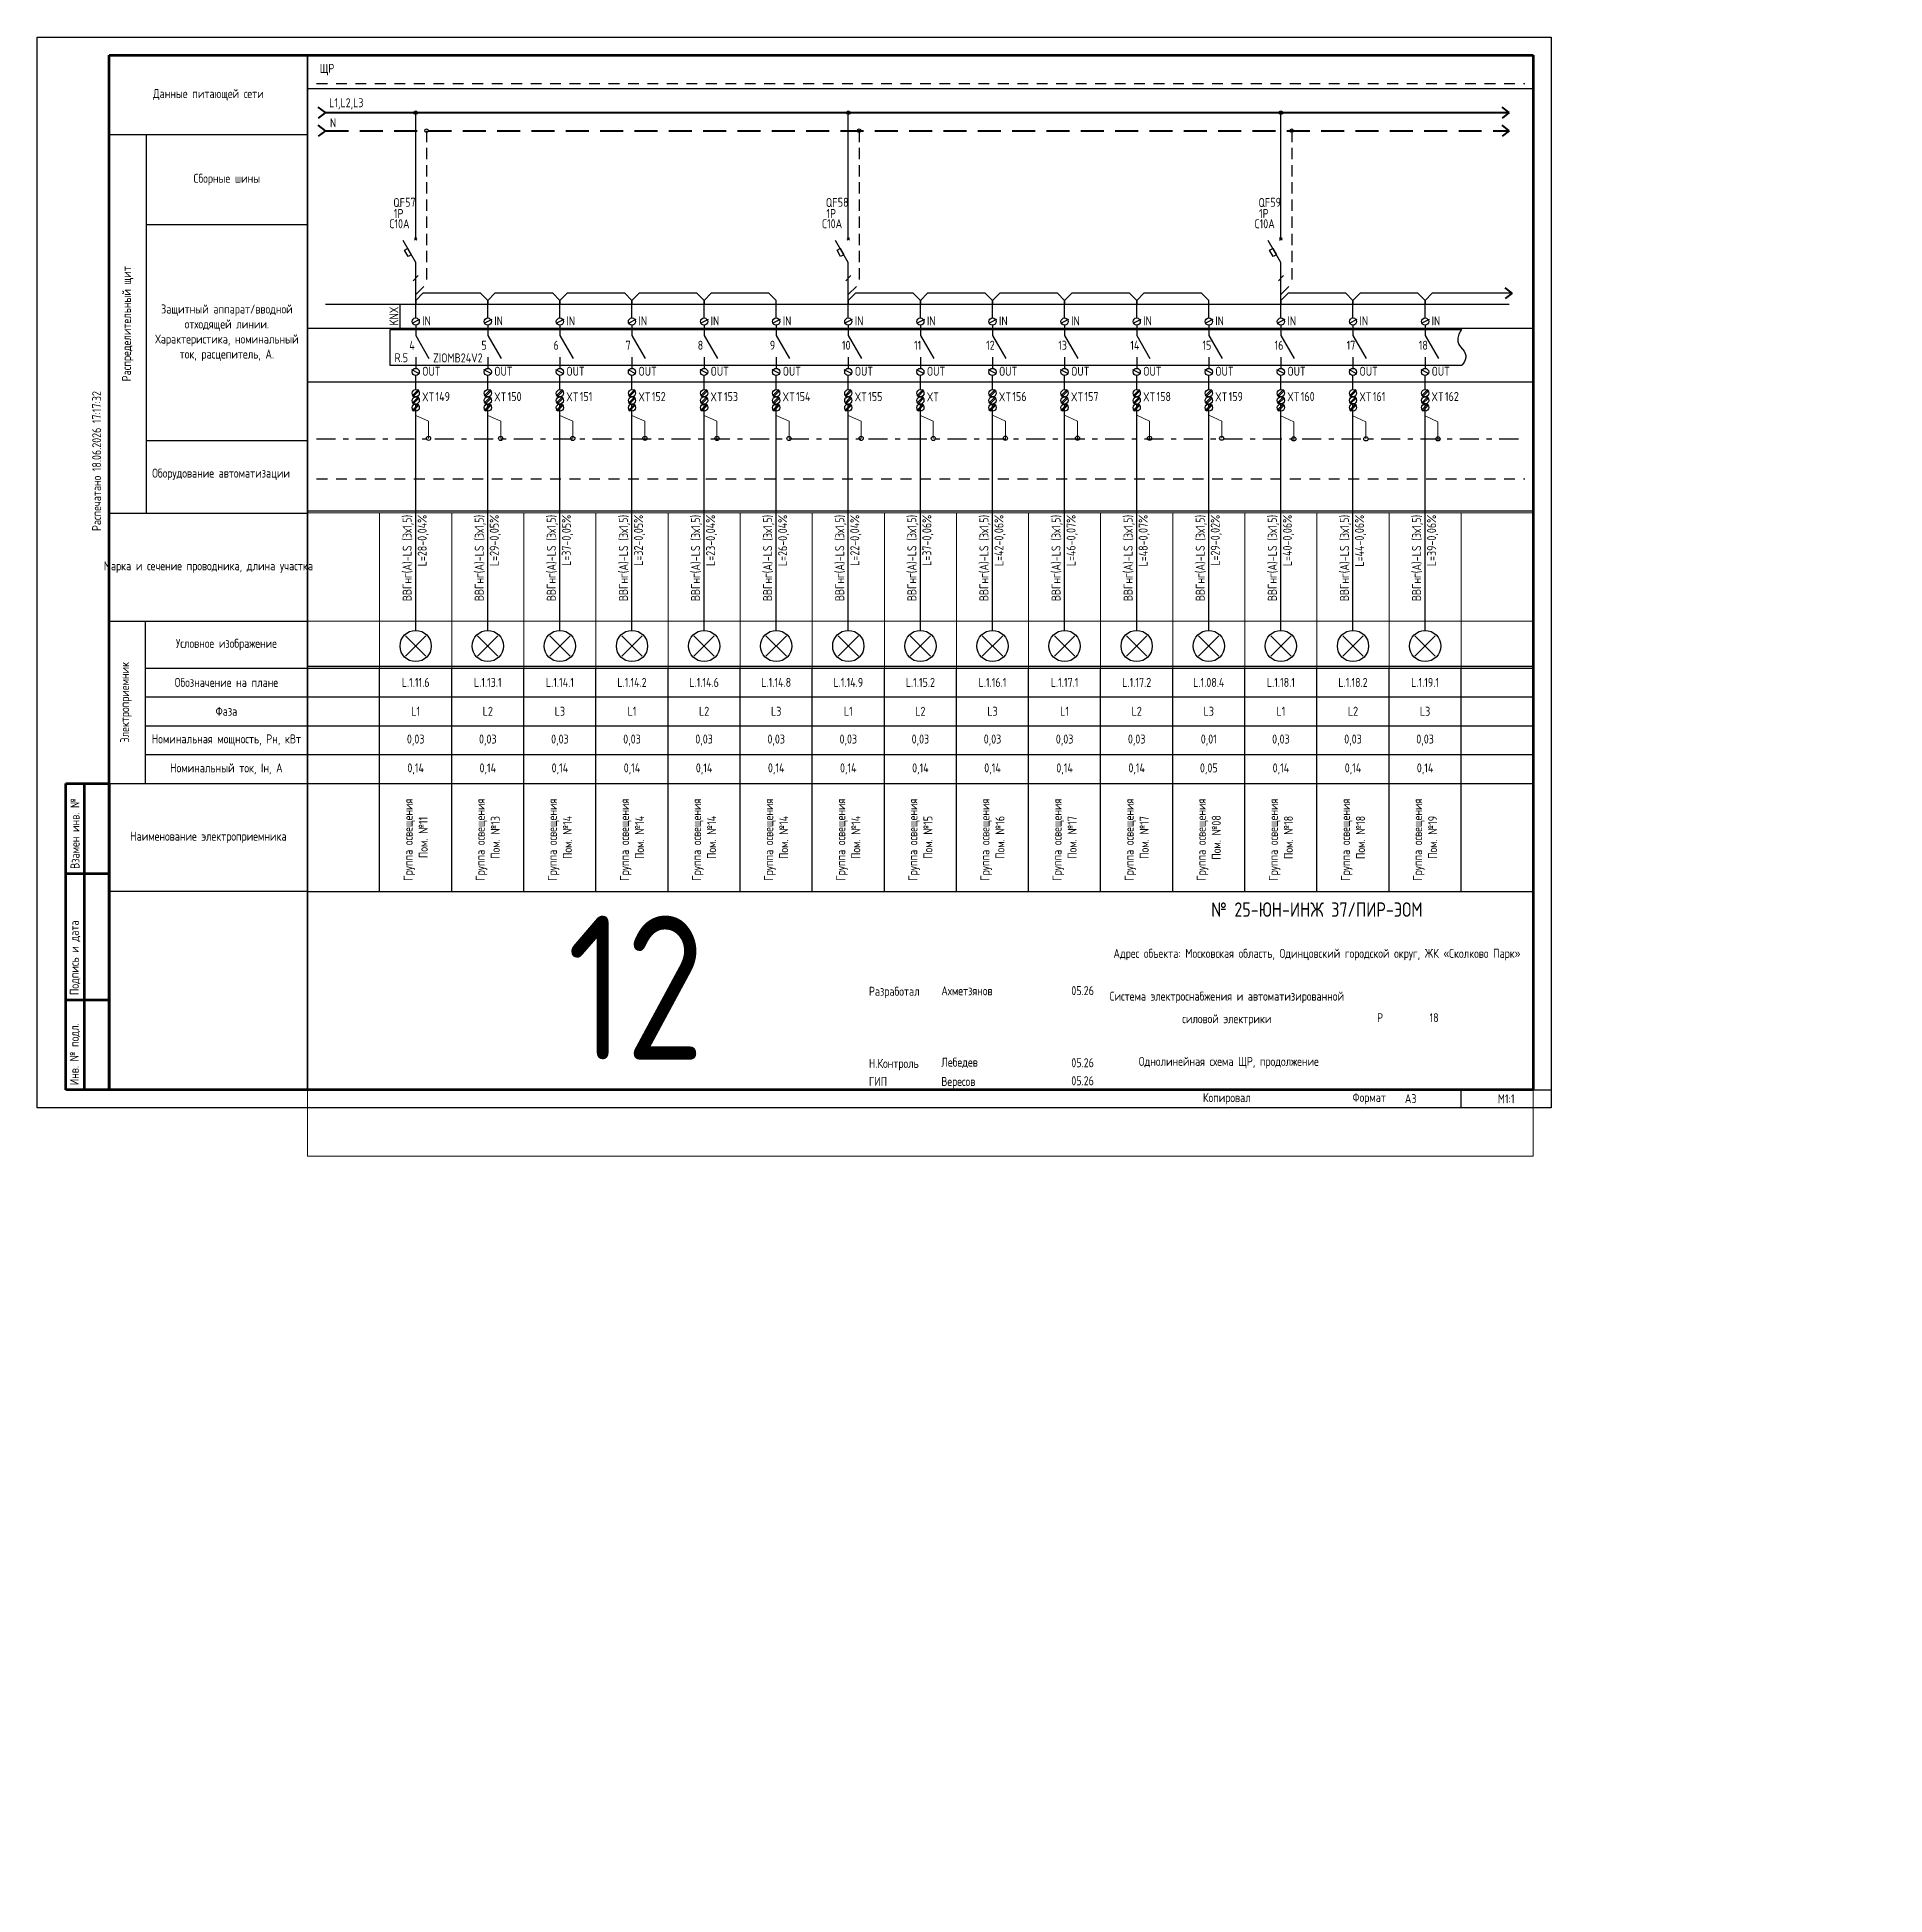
# Paper-space layout 'ЩР-1 (12)' of a CAD drawing. Header units: millimetres. Extents: x 0 to 513, y -218 to 297.
# The model-space entities are those that its viewports show. They can reach past a viewport. Long polylines and large blocks are cut down to what shows.
import ezdxf
from ezdxf.enums import TextEntityAlignment as Align

# ---------------------------------------------------------------- set-up
doc = ezdxf.new("R2010")
doc.units = ezdxf.units.MM
for name, pattern in [('HIDDEN2', [4.7625, 3.175, -1.5875]), ('JIS_02_0.7', [1.35, 0.75, -0.6]), ('Штрихштриховая', [10.936111, 5.291667, -2.116667, 1.411111, -2.116667])]:
    doc.linetypes.add(name, pattern=pattern)
for name, color, linetype in [('0 @ 1', 7, 'Continuous'), ('0 @ 5', 7, 'Continuous'), ('0_Рамка', 7, 'Continuous'), ('0_ХТ', 7, 'Continuous'), ('Нумерация QF', 7, 'Continuous')]:
    doc.layers.add(name, color=color, linetype=linetype)
doc.layers.add('0-Область подсчета', color=152, linetype='Continuous', plot=False, transparency=0.5)
doc.layers.add('0_UNC Defpoints ЭОМ', color=6, linetype='Continuous', plot=False)
doc.layers.add('_0_ PE_проводник', color=3, linetype='Штрихштриховая', lineweight=20)
doc.styles.add('UNC_A', font='GOST2304A_0.ttf')
doc.styles.add('Unecom', font='GOST2304A_0.ttf', dxfattribs={"height": 2.5})
doc.styles.add('СПДС', font='isocpeur.ttf', dxfattribs={"width": 0.8, "height": 2.5})

psp = doc.layouts.new('ЩР-1 (12)')

# ---------------------------------------------------------------- texts
at = {"insert": (407.5, 2.5), "char_height": 2.5, "width": 25, "attachment_point": 5, "line_spacing_factor": 2, "style": 'Unecom'}
psp.add_mtext('М1:1', dxfattribs=at)

msp = doc.modelspace()

# ---------------------------------------------------------------- texts
at = {"color": 1, "insert": (3817.717, 1503.002), "char_height": 2.5, "attachment_point": 1, "rotation": 90, "style": 'UNC_A'}
msp.add_mtext_dynamic_manual_height_columns('KNX', width=3.09006, gutter_width=12.5, heights=[3.076], dxfattribs=at)
at = {"char_height": 2.5, "attachment_point": 1, "style": 'UNC_A'}
for s, width, insert in [('IN', 3.09006, (3826.814, 1505.532)), ('IN', 3.09006, (3846.814, 1505.532)), ('IN', 3.09006, (3866.814, 1505.532)), ('IN', 3.09006, (3886.814, 1505.532)), ('IN', 3.09006, (3906.814, 1505.532)), ('IN', 3.09006, (3926.814, 1505.532)), ('IN', 3.09006, (3946.814, 1505.532)), ('IN', 3.09006, (3966.814, 1505.532)), ('IN', 3.09006, (3986.814, 1505.532)), ('IN', 3.09006, (4006.814, 1505.532)), ('IN', 3.09006, (4026.814, 1505.532)), ('IN', 3.09006, (4046.814, 1505.532)), ('IN', 3.09006, (4066.814, 1505.532)), ('IN', 3.09006, (4086.814, 1505.532)), ('IN', 3.09006, (4106.814, 1505.532)), ('4', 4.98538, (3823.231, 1498.771)), ('5', 4.98538, (3843.231, 1498.771)), ('6', 4.98538, (3863.231, 1498.771)), ('7', 4.98538, (3883.231, 1498.771)), ('8', 4.98538, (3903.231, 1498.771)), ('9', 4.98538, (3923.231, 1498.771)), ('10', 4.98538, (3943.231, 1498.771)), ('11', 4.98538, (3963.231, 1498.771)), ('12', 4.98538, (3983.231, 1498.771)), ('13', 4.98538, (4003.231, 1498.771)), ('14', 4.98538, (4023.231, 1498.771)), ('15', 4.98538, (4043.231, 1498.771)), ('16', 4.98538, (4063.231, 1498.771)), ('17', 4.98538, (4083.231, 1498.771)), ('18', 4.98538, (4103.231, 1498.771)), ('OUT', 4.67951, (3826.814, 1491.552)), ('OUT', 4.67951, (3846.814, 1491.552)), ('OUT', 4.67951, (3866.814, 1491.552)), ('OUT', 4.67951, (3886.814, 1491.552)), ('OUT', 4.67951, (3906.814, 1491.552)), ('OUT', 4.67951, (3926.814, 1491.552)), ('OUT', 4.67951, (3946.814, 1491.552)), ('OUT', 4.67951, (3966.814, 1491.552)), ('OUT', 4.67951, (3986.814, 1491.552)), ('OUT', 4.67951, (4006.814, 1491.552)), ('OUT', 4.67951, (4026.814, 1491.552)), ('OUT', 4.67951, (4046.814, 1491.552)), ('OUT', 4.67951, (4066.814, 1491.552)), ('OUT', 4.67951, (4086.814, 1491.552)), ('OUT', 4.67951, (4106.814, 1491.552))]:
    msp.add_mtext_dynamic_manual_height_columns(s, width=width, gutter_width=12.5, heights=[3.076], dxfattribs=dict(at, insert=insert))
at = {"color": 1, "insert": (3819.142, 1495.323), "char_height": 2.5, "attachment_point": 1, "style": 'Unecom'}
msp.add_mtext_dynamic_manual_height_columns('R.5', width=11.00949, gutter_width=12.5, heights=[0], dxfattribs=at)
at = {"color": 1, "style": 'UNC_A'}
msp.add_attdef('ZIOMB24V2', (3829.851, 1492.771), '------', height=2.5, dxfattribs=at)
at = {"layer": '0_ХТ', "char_height": 2.5, "attachment_point": 4, "style": 'Unecom'}
for s, insert in [('149', (3830.51, 1483.288)), ('150', (3850.51, 1483.288)), ('151', (3870.51, 1483.288)), ('152', (3890.51, 1483.288)), ('153', (3910.51, 1483.288)), ('154', (3930.51, 1483.288)), ('155', (3950.51, 1483.288)), ('156', (3990.51, 1483.288)), ('157', (4010.51, 1483.288)), ('158', (4030.51, 1483.288)), ('159', (4050.51, 1483.288)), ('160', (4070.511, 1483.308)), ('161', (4090.511, 1483.308)), ('162', (4110.511, 1483.308))]:
    msp.add_mtext_dynamic_manual_height_columns(s, width=10.42076, gutter_width=12.5, heights=[0], dxfattribs=dict(at, insert=insert))
at = {"layer": 'Defpoints', "color": 6, "insert": (3867.024, 1339.307), "char_height": 40, "attachment_point": 1, "style": 'Unecom'}
msp.add_mtext_dynamic_manual_height_columns('12', width=99.92054, gutter_width=12.5, heights=[0], dxfattribs=at)
at = {"layer": 'Нумерация QF', "char_height": 2.5, "style": 'Unecom'}
for s, width, insert, attachment_point in [('ЩР', 13.62236, (3798.367, 1575.564), 1), ('57', 7.51, (3822.085, 1537.178), 4), ('58', 7.51, (3942.085, 1537.178), 4), ('59', 7.51, (4062.085, 1537.178), 4)]:
    msp.add_mtext_dynamic_manual_height_columns(s, width=width, gutter_width=12.5, heights=[0], dxfattribs=dict(at, insert=insert, attachment_point=attachment_point))

# ---------------------------------------------------------------- blocks, each defined once
blk = doc.blocks.new('*U51')
at = {"lineweight": 60, "ltscale": 10}
for p, q in [((20, 292), (415, 292)), ((20, 5), (20, 292)), ((415, 292), (415, 5)), ((8, 90), (20, 90)), ((8, 5), (8, 90)), ((13, 90), (13, 5)), ((20, 90), (20, 5)), ((20, 90), (20, 5)), ((8, 65), (20, 65)), ((8, 30), (20, 30)), ((20, 5), (8, 5)), ((415, 5), (20, 5))]:
    blk.add_line(p, q, dxfattribs=at)
at = {"layer": '0_UNC Defpoints ЭОМ', "ltscale": 10}
blk.add_lwpolyline([(420, 0), (0, 0), (0, 297), (420, 297)], close=True, dxfattribs=at)
at = {"layer": '0_UNC Defpoints ЭОМ', "lineweight": 30}
blk.add_lwpolyline([(395, 5), (420, 5), (420, 0), (395, 0)], close=True, dxfattribs=at)
at = {"char_height": 2.5, "attachment_point": 4, "rotation": 90, "style": 'Unecom'}
for s, insert, width in [('{\\fGOST type A|b0|i1|c204|p34; }Взамен инв. №', (10.5, 65), 25), (' Подпись и дата', (10.5, 30), 35), (' Инв. № подл.', (10.5, 5), 24.4187)]:
    blk.add_mtext(s, dxfattribs=dict(at, insert=insert, width=width))
at = {"style": 'Unecom'}
for s, insert, char_height, width, attachment_point, line_spacing_factor in [('№ 25-ЮН-ИНЖ 37/ПИР-ЭОМ', (355, 54.99), 4, 120, 5, 2), ('Адрес объекта: Московская область, Одинцовский городской округ, ЖК «Сколково Парк»', (355, 42.5), 2.5, 115, 5, 1.5), ('Разработал', (230.72, 31.98), 2.5, 20, 4, 2), ('Ахметзянов', (250.8, 32.46), 2.5, 19.9212, 4, 2), ('05.26', (290, 32.5), 2.5, 10, 5, 2), ('Система электроснабжения и автоматизированной силовой электрики', (330, 27.5), 2.5, 70, 5, 1.5), ('Р', (372.5, 25), 2.5, 15, 5, 2), ('Н.Контроль', (230.72, 11.98), 2.5, 20, 4, 2), ('Лебедев', (250.8, 12.46), 2.5, 19.9212, 4, 2), ('05.26', (290, 12.5), 2.5, 10, 5, 2), ('ГИП', (230.72, 7.32), 2.5, 20, 4, 2), ('Вересов', (250.8, 6.97), 2.5, 19.9212, 4, 2), ('05.26', (290, 7.5), 2.5, 10, 5, 2)]:
    blk.add_mtext(s, dxfattribs=dict(at, insert=insert, char_height=char_height, width=width, attachment_point=attachment_point, line_spacing_factor=line_spacing_factor))
at = {"char_height": 2.5, "attachment_point": 4, "style": 'Unecom'}
for s, insert, width in [('Формат  ', (364.85, 2.55), 50), ('\\pi1; ', (250, -133.18), 20), ('\\pi1; ', (250, -133.18), 20), ('\\pi1; ', (250, -133.18), 20), ('\\pi1; ', (512.53, -218.32), 20), ('\\pi1; ', (512.53, -218.32), 20), ('\\pi1; ', (512.53, -218.32), 20)]:
    blk.add_mtext(s, dxfattribs=dict(at, insert=insert, width=width))
at = {"style": 'Unecom'}
blk.add_attdef('ЛИСТ_№', text='', height=2.5, dxfattribs=at).set_placement((387.5, 25), align=Align.MIDDLE_CENTER)
blk.add_attdef('КОЛ-ВО_ЛИСТОВ', text='', height=2.5, dxfattribs=at).set_placement((404.71, 23.69), align=Align.CENTER)
blk.add_attdef('ОПИСАНИЕ_ЛИСТА_001', (325.82, 11.28), '', height=2.5, dxfattribs=at)
at = {"style": 'Unecom', "flags": 8}
blk.add_attdef('ФОРМАТ_БУМАГИ', (379.38, 1.29), '', height=2.5, dxfattribs=at)
at = {"layer": '0_Рамка', "style": 'СПДС', "width": 0.8}
blk.add_text('Распечатано 18.06.2026 17:17:32', height=2.5, rotation=90, dxfattribs=at).set_placement((16.5, 160), align=Align.MIDDLE_LEFT)
at = {"layer": 'Defpoints', "insert": (330, 2.5), "char_height": 2.5, "width": 70, "attachment_point": 5, "style": 'Unecom'}
blk.add_mtext('Копировал', dxfattribs=at)
blk = doc.blocks.new('_Боковик_схема Юником')
at = {"color": 0, "lineweight": -2, "ltscale": 3}
blk.add_lwpolyline([(0, 232), (55, 232), (55, 0), (0, 0)], close=True, dxfattribs=at)
for points in [[(0, 210), (55, 210), (55, 125), (10.26, 125)], [(10.26, 210), (10.26, 105)], [(10.26, 185), (55, 185)], [(0, 105), (55, 105)], [(0, 75), (55, 75)], [(10, 75), (10, 30)], [(10, 62), (51.77, 62)], [(10, 62), (55, 62)], [(10, 54), (55, 54)], [(10, 46), (55, 46)], [(10, 38), (55, 38)], [(0, 30), (55, 30)]]:
    blk.add_lwpolyline(points, dxfattribs=at)
at = {"color": 0, "lineweight": -2, "char_height": 2.5, "attachment_point": 5, "style": 'Unecom'}
for s, insert, width in [('Данные питающей сети', (27.5, 221), 55), ('Сборные шины', (32.63, 197.5), 44.7356), ('Защитный аппарат/вводной отходящей линии.\\PХарактеристика, номинальный ток, расцепитель, А.', (32.63, 155), 44.7356), ('Оборудование автоматизации', (31.02, 115.72), 37.8835), ('Марка и сечение проводника, длина участка', (27.5, 90), 55), ('Условное изображение', (32.5, 68.5), 45), ('Обозначение на плане', (32.5, 58), 45), ('Фаза', (32.5, 50), 45), ('Номинальная мощность, Рн, кВт', (32.5, 42), 45), ('Номинальный ток, Iн, А', (32.5, 34), 45), ('Наименование электроприемника', (27.5, 15), 55)]:
    blk.add_mtext(s, dxfattribs=dict(at, insert=insert, width=width))
at = {"color": 0, "lineweight": -2, "char_height": 2.5, "attachment_point": 5, "rotation": 90, "style": 'Unecom'}
for s, insert, width in [('Распределительный щит', (5.13, 157.5), 105), ('Электроприемник', (4.61, 52.5), 45)]:
    blk.add_mtext(s, dxfattribs=dict(at, insert=insert, width=width))
blk = doc.blocks.new('*T29')
at = {"transparency": 16777216}
for p, q in [((0, 0), (0, 62)), ((0, 62), (7822.86, 62)), ((20, 0), (20, 62)), ((40, 0), (40, 62)), ((60, 0), (60, 62)), ((80, 0), (80, 62)), ((100, 0), (100, 62)), ((120, 0), (120, 62)), ((140, 0), (140, 62)), ((160, 0), (160, 62)), ((180, 0), (180, 62)), ((200, 0), (200, 62)), ((220, 0), (220, 62)), ((240, 0), (240, 62)), ((260, 0), (260, 62)), ((280, 0), (280, 62)), ((300, 0), (300, 62)), ((320, 0), (320, 62)), ((340, 0), (340, 62)), ((360, 0), (360, 62)), ((380, 0), (380, 62)), ((400, 0), (400, 62)), ((420, 0), (420, 62)), ((440, 0), (440, 62)), ((460, 0), (460, 62)), ((480, 0), (480, 62)), ((500, 0), (500, 62)), ((520, 0), (520, 62)), ((540, 0), (540, 62)), ((560, 0), (560, 62)), ((580, 0), (580, 62)), ((600, 0), (600, 62)), ((620, 0), (620, 62)), ((640, 0), (640, 62)), ((660, 0), (660, 62)), ((680, 0), (680, 62)), ((700, 0), (700, 62)), ((720, 0), (720, 62)), ((740, 0), (740, 62)), ((760, 0), (760, 62)), ((780, 0), (780, 62)), ((800, 0), (800, 62)), ((820, 0), (820, 62)), ((840, 0), (840, 62)), ((860, 0), (860, 62)), ((880, 0), (880, 62)), ((900, 0), (900, 62)), ((920, 0), (920, 62)), ((940, 0), (940, 62)), ((960, 0), (960, 62)), ((980, 0), (980, 62)), ((1000, 0), (1000, 62)), ((1020, 0), (1020, 62)), ((1040, 0), (1040, 62)), ((1060, 0), (1060, 62)), ((1080, 0), (1080, 62)), ((1100, 0), (1100, 62)), ((1120, 0), (1120, 62)), ((1140, 0), (1140, 62)), ((1160, 0), (1160, 62)), ((1180, 0), (1180, 62)), ((1200, 0), (1200, 62)), ((1220, 0), (1220, 62)), ((1240, 0), (1240, 62)), ((1260, 0), (1260, 62)), ((1280, 0), (1280, 62)), ((1300, 0), (1300, 62)), ((1320, 0), (1320, 62)), ((1340, 0), (1340, 62)), ((1360, 0), (1360, 62)), ((1380, 0), (1380, 62)), ((1400, 0), (1400, 62)), ((1420, 0), (1420, 62)), ((1440, 0), (1440, 62)), ((1460, 0), (1460, 62)), ((1480, 0), (1480, 62)), ((1500, 0), (1500, 62)), ((1520, 0), (1520, 62)), ((1540, 0), (1540, 62)), ((1560, 0), (1560, 62)), ((1580, 0), (1580, 62)), ((1600, 0), (1600, 62)), ((1620, 0), (1620, 62)), ((1640, 0), (1640, 62)), ((1660, 0), (1660, 62)), ((1680, 0), (1680, 62)), ((1700, 0), (1700, 62)), ((1720, 0), (1720, 62)), ((1740, 0), (1740, 62)), ((1760, 0), (1760, 62)), ((1780, 0), (1780, 62)), ((1800, 0), (1800, 62)), ((1820, 0), (1820, 62)), ((1840, 0), (1840, 62)), ((1860, 0), (1860, 62)), ((1880, 0), (1880, 62)), ((1900, 0), (1900, 62)), ((1920, 0), (1920, 62)), ((1940, 0), (1940, 62)), ((1960, 0), (1960, 62)), ((1980, 0), (1980, 62)), ((2000, 0), (2000, 62)), ((2020, 0), (2020, 62)), ((2040, 0), (2040, 62)), ((2060, 0), (2060, 62)), ((2080, 0), (2080, 62)), ((2100, 0), (2100, 62)), ((2120, 0), (2120, 62)), ((2140, 0), (2140, 62)), ((2160, 0), (2160, 62)), ((2180, 0), (2180, 62)), ((2200, 0), (2200, 62)), ((2220, 0), (2220, 62)), ((2240, 0), (2240, 62)), ((2260, 0), (2260, 62)), ((2280, 0), (2280, 62)), ((2300, 0), (2300, 62)), ((2320, 0), (2320, 62)), ((2340, 0), (2340, 62)), ((2360, 0), (2360, 62)), ((2380, 0), (2380, 62)), ((2400, 0), (2400, 62)), ((2420, 0), (2420, 62)), ((2440, 0), (2440, 62)), ((2460, 0), (2460, 62)), ((2480, 0), (2480, 62)), ((2500, 0), (2500, 62)), ((2520, 0), (2520, 62)), ((2540, 0), (2540, 62)), ((2560, 0), (2560, 62)), ((2580, 0), (2580, 62)), ((2600, 0), (2600, 62)), ((2620, 0), (2620, 62)), ((2640, 0), (2640, 62)), ((2660, 0), (2660, 62)), ((2680, 0), (2680, 62)), ((2700, 0), (2700, 62)), ((2720, 0), (2720, 62)), ((2740, 0), (2740, 62)), ((2760, 0), (2760, 62)), ((2780, 0), (2780, 62)), ((2800, 0), (2800, 62)), ((2820, 0), (2820, 62)), ((2840, 0), (2840, 62)), ((2860, 0), (2860, 62)), ((2880, 0), (2880, 62)), ((2900, 0), (2900, 62)), ((2920, 0), (2920, 62)), ((2940, 0), (2940, 62)), ((2960, 0), (2960, 62)), ((2980, 0), (2980, 62)), ((3000, 0), (3000, 62)), ((3020, 0), (3020, 62)), ((3040, 0), (3040, 62)), ((3060, 0), (3060, 62)), ((3080, 0), (3080, 62)), ((3100, 0), (3100, 62)), ((3120, 0), (3120, 62)), ((3140, 0), (3140, 62)), ((3160, 0), (3160, 62)), ((3180, 0), (3180, 62)), ((3200, 0), (3200, 62)), ((3220, 0), (3220, 62)), ((3240, 0), (3240, 62)), ((3260, 0), (3260, 62)), ((3280, 0), (3280, 62)), ((3300, 0), (3300, 62)), ((3320, 0), (3320, 62)), ((3340, 0), (3340, 62)), ((3360, 0), (3360, 62)), ((3380, 0), (3380, 62)), ((3400, 0), (3400, 62)), ((3420, 0), (3420, 62)), ((3440, 0), (3440, 62)), ((3460, 0), (3460, 62)), ((3480, 0), (3480, 62)), ((3500, 0), (3500, 62)), ((3520, 0), (3520, 62)), ((3540, 0), (3540, 62)), ((3560, 0), (3560, 62)), ((3580, 0), (3580, 62)), ((3600, 0), (3600, 62)), ((3620, 0), (3620, 62)), ((3640, 0), (3640, 62)), ((3660, 0), (3660, 62)), ((3680, 0), (3680, 62)), ((3700, 0), (3700, 62)), ((3720, 0), (3720, 62)), ((3740, 0), (3740, 62)), ((3760, 0), (3760, 62)), ((3780, 0), (3780, 62)), ((3800, 0), (3800, 62)), ((3820, 0), (3820, 62)), ((3840, 0), (3840, 62)), ((3860, 0), (3860, 62)), ((3880, 0), (3880, 62)), ((3900, 0), (3900, 62)), ((3920, 0), (3920, 62)), ((3940, 0), (3940, 62)), ((3960, 0), (3960, 62)), ((3980, 0), (3980, 62)), ((4000, 0), (4000, 62)), ((4020, 0), (4020, 62)), ((4040, 0), (4040, 62)), ((4060, 0), (4060, 62)), ((4080, 0), (4080, 62)), ((4100, 0), (4100, 62)), ((4120, 0), (4120, 62)), ((4140, 0), (4140, 62)), ((4160, 0), (4160, 62)), ((4180, 0), (4180, 62)), ((4200, 0), (4200, 62)), ((4220, 0), (4220, 62)), ((4240, 0), (4240, 62)), ((4260, 0), (4260, 62)), ((4280, 0), (4280, 62)), ((4300, 0), (4300, 62)), ((4320, 0), (4320, 62)), ((4340, 0), (4340, 62)), ((4360, 0), (4360, 62)), ((4380, 0), (4380, 62)), ((4400, 0), (4400, 62)), ((4420, 0), (4420, 62)), ((4440, 0), (4440, 62)), ((4460, 0), (4460, 62)), ((4480, 0), (4480, 62)), ((4500, 0), (4500, 62)), ((4520, 0), (4520, 62)), ((4540, 0), (4540, 62)), ((4560, 0), (4560, 62)), ((4580, 0), (4580, 62)), ((4600, 0), (4600, 62)), ((4620, 0), (4620, 62)), ((4640, 0), (4640, 62)), ((4660, 0), (4660, 62)), ((4682.86, 0), (4682.86, 62)), ((4702.86, 0), (4702.86, 62)), ((4722.86, 0), (4722.86, 62)), ((4742.86, 0), (4742.86, 62)), ((4762.86, 0), (4762.86, 62)), ((4782.86, 0), (4782.86, 62)), ((4802.86, 0), (4802.86, 62)), ((4822.86, 0), (4822.86, 62)), ((4842.86, 0), (4842.86, 62)), ((4862.86, 0), (4862.86, 62)), ((4882.86, 0), (4882.86, 62)), ((4902.86, 0), (4902.86, 62)), ((4922.86, 0), (4922.86, 62)), ((4942.86, 0), (4942.86, 62)), ((4962.86, 0), (4962.86, 62)), ((4982.86, 0), (4982.86, 62)), ((5002.86, 0), (5002.86, 62)), ((5022.86, 0), (5022.86, 62)), ((5042.86, 0), (5042.86, 62)), ((5062.86, 0), (5062.86, 62)), ((5082.86, 0), (5082.86, 62)), ((5102.86, 0), (5102.86, 62)), ((5122.86, 0), (5122.86, 62)), ((5142.86, 0), (5142.86, 62)), ((5162.86, 0), (5162.86, 62)), ((5182.86, 0), (5182.86, 62)), ((5202.86, 0), (5202.86, 62)), ((5222.86, 0), (5222.86, 62)), ((5242.86, 0), (5242.86, 62)), ((5262.86, 0), (5262.86, 62)), ((5282.86, 0), (5282.86, 62)), ((5302.86, 0), (5302.86, 62)), ((5322.86, 0), (5322.86, 62)), ((5342.86, 0), (5342.86, 62)), ((5362.86, 0), (5362.86, 62)), ((5382.86, 0), (5382.86, 62)), ((5402.86, 0), (5402.86, 62)), ((5422.86, 0), (5422.86, 62)), ((5442.86, 0), (5442.86, 62)), ((5462.86, 0), (5462.86, 62)), ((5482.86, 0), (5482.86, 62)), ((5502.86, 0), (5502.86, 62)), ((5522.86, 0), (5522.86, 62)), ((5542.86, 0), (5542.86, 62)), ((5562.86, 0), (5562.86, 62)), ((5582.86, 0), (5582.86, 62)), ((5602.86, 0), (5602.86, 62)), ((5622.86, 0), (5622.86, 62)), ((5642.86, 0), (5642.86, 62)), ((5662.86, 0), (5662.86, 62)), ((5682.86, 0), (5682.86, 62)), ((5702.86, 0), (5702.86, 62)), ((5722.86, 0), (5722.86, 62)), ((5742.86, 0), (5742.86, 62)), ((5762.86, 0), (5762.86, 62)), ((5782.86, 0), (5782.86, 62)), ((5802.86, 0), (5802.86, 62)), ((5822.86, 0), (5822.86, 62)), ((5842.86, 0), (5842.86, 62)), ((5862.86, 0), (5862.86, 62)), ((5882.86, 0), (5882.86, 62)), ((5902.86, 0), (5902.86, 62)), ((5922.86, 0), (5922.86, 62)), ((5942.86, 0), (5942.86, 62)), ((5962.86, 0), (5962.86, 62)), ((5982.86, 0), (5982.86, 62)), ((6002.86, 0), (6002.86, 62)), ((6022.86, 0), (6022.86, 62)), ((6042.86, 0), (6042.86, 62)), ((6062.86, 0), (6062.86, 62)), ((6082.86, 0), (6082.86, 62)), ((6102.86, 0), (6102.86, 62)), ((6122.86, 0), (6122.86, 62)), ((6142.86, 0), (6142.86, 62)), ((6162.86, 0), (6162.86, 62)), ((6182.86, 0), (6182.86, 62)), ((6202.86, 0), (6202.86, 62)), ((6222.86, 0), (6222.86, 62)), ((6242.86, 0), (6242.86, 62)), ((6262.86, 0), (6262.86, 62)), ((6282.86, 0), (6282.86, 62)), ((6302.86, 0), (6302.86, 62)), ((6322.86, 0), (6322.86, 62)), ((6342.86, 0), (6342.86, 62)), ((6362.86, 0), (6362.86, 62)), ((6382.86, 0), (6382.86, 62)), ((6402.86, 0), (6402.86, 62)), ((6422.86, 0), (6422.86, 62)), ((6442.86, 0), (6442.86, 62)), ((6462.86, 0), (6462.86, 62)), ((6482.86, 0), (6482.86, 62)), ((6502.86, 0), (6502.86, 62)), ((6522.86, 0), (6522.86, 62)), ((6542.86, 0), (6542.86, 62)), ((6562.86, 0), (6562.86, 62)), ((6582.86, 0), (6582.86, 62)), ((6602.86, 0), (6602.86, 62)), ((6622.86, 0), (6622.86, 62)), ((6642.86, 0), (6642.86, 62)), ((6662.86, 0), (6662.86, 62)), ((6682.86, 0), (6682.86, 62)), ((6702.86, 0), (6702.86, 62)), ((6722.86, 0), (6722.86, 62)), ((6742.86, 0), (6742.86, 62)), ((6762.86, 0), (6762.86, 62)), ((6782.86, 0), (6782.86, 62)), ((6802.86, 0), (6802.86, 62)), ((6822.86, 0), (6822.86, 62)), ((6842.86, 0), (6842.86, 62)), ((6862.86, 0), (6862.86, 62)), ((6882.86, 0), (6882.86, 62)), ((6902.86, 0), (6902.86, 62)), ((6922.86, 0), (6922.86, 62)), ((6942.86, 0), (6942.86, 62)), ((6962.86, 0), (6962.86, 62)), ((6982.86, 0), (6982.86, 62)), ((7002.86, 0), (7002.86, 62)), ((7022.86, 0), (7022.86, 62)), ((7042.86, 0), (7042.86, 62)), ((7062.86, 0), (7062.86, 62)), ((7082.86, 0), (7082.86, 62)), ((7102.86, 0), (7102.86, 62)), ((7122.86, 0), (7122.86, 62)), ((7142.86, 0), (7142.86, 62)), ((7162.86, 0), (7162.86, 62)), ((7182.86, 0), (7182.86, 62)), ((7202.86, 0), (7202.86, 62)), ((7222.86, 0), (7222.86, 62)), ((7242.86, 0), (7242.86, 62)), ((7262.86, 0), (7262.86, 62)), ((7282.86, 0), (7282.86, 62)), ((7302.86, 0), (7302.86, 62)), ((7322.86, 0), (7322.86, 62)), ((7342.86, 0), (7342.86, 62)), ((7362.86, 0), (7362.86, 62)), ((7382.86, 0), (7382.86, 62)), ((7402.86, 0), (7402.86, 62)), ((7422.86, 0), (7422.86, 62)), ((7442.86, 0), (7442.86, 62)), ((7462.86, 0), (7462.86, 62)), ((7482.86, 0), (7482.86, 62)), ((7502.86, 0), (7502.86, 62)), ((7522.86, 0), (7522.86, 62)), ((7542.86, 0), (7542.86, 62)), ((7562.86, 0), (7562.86, 62)), ((7582.86, 0), (7582.86, 62)), ((7602.86, 0), (7602.86, 62)), ((7622.86, 0), (7622.86, 62)), ((7642.86, 0), (7642.86, 62)), ((7662.86, 0), (7662.86, 62)), ((7682.86, 0), (7682.86, 62)), ((7702.86, 0), (7702.86, 62)), ((7722.86, 0), (7722.86, 62)), ((7742.86, 0), (7742.86, 62)), ((7762.86, 0), (7762.86, 62)), ((7782.86, 0), (7782.86, 62)), ((7802.86, 0), (7802.86, 62)), ((7822.86, 0), (7822.86, 62)), ((0, 54), (7822.86, 54)), ((0, 46), (7822.86, 46)), ((0, 38), (7822.86, 38)), ((0, 30), (7822.86, 30)), ((0, 0), (7822.86, 0))]:
    blk.add_line(p, q, dxfattribs=at)
at = {"layer": 'Defpoints', "color": 8, "linetype": 'ByBlock', "lineweight": 0, "transparency": 16777216}
for p, q in [((0, 62), (0, 105)), ((0, 105), (8066.19, 105)), ((20, 62), (20, 105)), ((40, 62), (40, 105)), ((60, 62), (60, 105)), ((80, 62), (80, 105)), ((100, 62), (100, 105)), ((120, 62), (120, 105)), ((140, 62), (140, 105)), ((160, 62), (160, 105)), ((180, 62), (180, 105)), ((200, 62), (200, 105)), ((220, 62), (220, 105)), ((240, 62), (240, 105)), ((260, 62), (260, 105)), ((280, 62), (280, 105)), ((300, 62), (300, 105)), ((320, 62), (320, 105)), ((340, 62), (340, 105)), ((360, 62), (360, 105)), ((380, 62), (380, 105)), ((400, 62), (400, 105)), ((420, 62), (420, 105)), ((440, 62), (440, 105)), ((460, 62), (460, 105)), ((480, 62), (480, 105)), ((500, 62), (500, 105)), ((520, 62), (520, 105)), ((540, 62), (540, 105)), ((560, 62), (560, 105)), ((580, 62), (580, 105)), ((600, 62), (600, 105)), ((620, 62), (620, 105)), ((640, 62), (640, 105)), ((660, 62), (660, 105)), ((680, 62), (680, 105)), ((700, 62), (700, 105)), ((720, 62), (720, 105)), ((740, 62), (740, 105)), ((760, 62), (760, 105)), ((780, 62), (780, 105)), ((800, 62), (800, 105)), ((820, 62), (820, 105)), ((840, 62), (840, 105)), ((860, 62), (860, 105)), ((880, 62), (880, 105)), ((900, 62), (900, 105)), ((920, 62), (920, 105)), ((940, 62), (940, 105)), ((960, 62), (960, 105)), ((980, 62), (980, 105)), ((1000, 62), (1000, 105)), ((1020, 62), (1020, 105)), ((1040, 62), (1040, 105)), ((1060, 62), (1060, 105)), ((1080, 62), (1080, 105)), ((1100, 62), (1100, 105)), ((1120, 62), (1120, 105)), ((1140, 62), (1140, 105)), ((1160, 62), (1160, 105)), ((1180, 62), (1180, 105)), ((1200, 62), (1200, 105)), ((1220, 62), (1220, 105)), ((1240, 62), (1240, 105)), ((1260, 62), (1260, 105)), ((1280, 62), (1280, 105)), ((1300, 62), (1300, 105)), ((1320, 62), (1320, 105)), ((1340, 62), (1340, 105)), ((1360, 62), (1360, 105)), ((1380, 62), (1380, 105)), ((1400, 62), (1400, 105)), ((1420, 62), (1420, 105)), ((1440, 62), (1440, 105)), ((1460, 62), (1460, 105)), ((1480, 62), (1480, 105)), ((1500, 62), (1500, 105)), ((1520, 62), (1520, 105)), ((1540, 62), (1540, 105)), ((1560, 62), (1560, 105)), ((1580, 62), (1580, 105)), ((1600, 62), (1600, 105)), ((1620, 62), (1620, 105)), ((1640, 62), (1640, 105)), ((1660, 62), (1660, 105)), ((1680, 62), (1680, 105)), ((1700, 62), (1700, 105)), ((1720, 62), (1720, 105)), ((1740, 62), (1740, 105)), ((1760, 62), (1760, 105)), ((1780, 62), (1780, 105)), ((1800, 62), (1800, 105)), ((1820, 62), (1820, 105)), ((1840, 62), (1840, 105)), ((1860, 62), (1860, 105)), ((1880, 62), (1880, 105)), ((1900, 62), (1900, 105)), ((1920, 62), (1920, 105)), ((1940, 62), (1940, 105)), ((1960, 62), (1960, 105)), ((1980, 62), (1980, 105)), ((2000, 62), (2000, 105)), ((2020, 62), (2020, 105)), ((2040, 62), (2040, 105)), ((2060, 62), (2060, 105)), ((2080, 62), (2080, 105)), ((2100, 62), (2100, 105)), ((2120, 62), (2120, 105)), ((2140, 62), (2140, 105)), ((2160, 62), (2160, 105)), ((2180, 62), (2180, 105)), ((2200, 62), (2200, 105)), ((2220, 62), (2220, 105)), ((2240, 62), (2240, 105)), ((2260, 62), (2260, 105)), ((2280, 62), (2280, 105)), ((2300, 62), (2300, 105)), ((2320, 62), (2320, 105)), ((2340, 62), (2340, 105)), ((2360, 62), (2360, 105)), ((2380, 62), (2380, 105)), ((2400, 62), (2400, 105)), ((2420, 62), (2420, 105)), ((2440, 62), (2440, 105)), ((2460, 62), (2460, 105)), ((2480, 62), (2480, 105)), ((2500, 62), (2500, 105)), ((2520, 62), (2520, 105)), ((2540, 62), (2540, 105)), ((2560, 62), (2560, 105)), ((2580, 62), (2580, 105)), ((2600, 62), (2600, 105)), ((2620, 62), (2620, 105)), ((2640, 62), (2640, 105)), ((2660, 62), (2660, 105)), ((2680, 62), (2680, 105)), ((2700, 62), (2700, 105)), ((2720, 62), (2720, 105)), ((2740, 62), (2740, 105)), ((2760, 62), (2760, 105)), ((2780, 62), (2780, 105)), ((2800, 62), (2800, 105)), ((2820, 62), (2820, 105)), ((2840, 62), (2840, 105)), ((2860, 62), (2860, 105)), ((2880, 62), (2880, 105)), ((2900, 62), (2900, 105)), ((2920, 62), (2920, 105)), ((2940, 62), (2940, 105)), ((2960, 62), (2960, 105)), ((2980, 62), (2980, 105)), ((3000, 62), (3000, 105)), ((3020, 62), (3020, 105)), ((3040, 62), (3040, 105)), ((3060, 62), (3060, 105)), ((3080, 62), (3080, 105)), ((3100, 62), (3100, 105)), ((3120, 62), (3120, 105)), ((3140, 62), (3140, 105)), ((3160, 62), (3160, 105)), ((3180, 62), (3180, 105)), ((3200, 62), (3200, 105)), ((3220, 62), (3220, 105)), ((3240, 62), (3240, 105)), ((3260, 62), (3260, 105)), ((3280, 62), (3280, 105)), ((3300, 62), (3300, 105)), ((3320, 62), (3320, 105)), ((3340, 62), (3340, 105)), ((3360, 62), (3360, 105)), ((3380, 62), (3380, 105)), ((3400, 62), (3400, 105)), ((3420, 62), (3420, 105)), ((3440, 62), (3440, 105)), ((3460, 62), (3460, 105)), ((3480, 62), (3480, 105)), ((3500, 62), (3500, 105)), ((3520, 62), (3520, 105)), ((3540, 62), (3540, 105)), ((3560, 62), (3560, 105)), ((3580, 62), (3580, 105)), ((3600, 62), (3600, 105)), ((3620, 62), (3620, 105)), ((3640, 62), (3640, 105)), ((3660, 62), (3660, 105)), ((3680, 62), (3680, 105)), ((3700, 62), (3700, 105)), ((3720, 62), (3720, 105)), ((3740, 62), (3740, 105)), ((3760, 62), (3760, 105)), ((3780, 62), (3780, 105)), ((3800, 62), (3800, 105)), ((3820, 62), (3820, 105)), ((3840, 62), (3840, 105)), ((3860, 62), (3860, 105)), ((3880, 62), (3880, 105)), ((3900, 62), (3900, 105)), ((3920, 62), (3920, 105)), ((3940, 62), (3940, 105)), ((3960, 62), (3960, 105)), ((3980, 62), (3980, 105)), ((4000, 62), (4000, 105)), ((4020, 62), (4020, 105)), ((4040, 62), (4040, 105)), ((4060, 62), (4060, 105)), ((4080, 62), (4080, 105)), ((4100, 62), (4100, 105)), ((4120, 62), (4120, 105)), ((4140, 62), (4140, 105)), ((4160, 62), (4160, 105)), ((4180, 62), (4180, 105)), ((4200, 62), (4200, 105)), ((4220, 62), (4220, 105)), ((4240, 62), (4240, 105)), ((4260, 62), (4260, 105)), ((4280, 62), (4280, 105)), ((4300, 62), (4300, 105)), ((4320, 62), (4320, 105)), ((4340, 62), (4340, 105)), ((4360, 62), (4360, 105)), ((4380, 62), (4380, 105)), ((4400, 62), (4400, 105)), ((4420, 62), (4420, 105)), ((4440, 62), (4440, 105)), ((4460, 62), (4460, 105)), ((4480, 62), (4480, 105)), ((4500, 62), (4500, 105)), ((4520, 62), (4520, 105)), ((4540, 62), (4540, 105)), ((4560, 62), (4560, 105)), ((4580, 62), (4580, 105)), ((4600, 62), (4600, 105)), ((4620, 62), (4620, 105)), ((4640, 62), (4640, 105)), ((4660, 62), (4660, 105)), ((4682.86, 62), (4682.86, 105)), ((4702.86, 62), (4702.86, 105)), ((4722.86, 62), (4722.86, 105)), ((4742.86, 62), (4742.86, 105)), ((4762.86, 62), (4762.86, 105)), ((4782.86, 62), (4782.86, 105)), ((4802.86, 62), (4802.86, 105)), ((4822.86, 62), (4822.86, 105)), ((4842.86, 62), (4842.86, 105)), ((4862.86, 62), (4862.86, 105)), ((4882.86, 62), (4882.86, 105)), ((4902.86, 62), (4902.86, 105)), ((4922.86, 62), (4922.86, 105)), ((4942.86, 62), (4942.86, 105)), ((4962.86, 62), (4962.86, 105)), ((4982.86, 62), (4982.86, 105)), ((5002.86, 62), (5002.86, 105)), ((5022.86, 62), (5022.86, 105)), ((5042.86, 62), (5042.86, 105)), ((5062.86, 62), (5062.86, 105)), ((5082.86, 62), (5082.86, 105)), ((5102.86, 62), (5102.86, 105)), ((5122.86, 62), (5122.86, 105)), ((5142.86, 62), (5142.86, 105)), ((5162.86, 62), (5162.86, 105)), ((5182.86, 62), (5182.86, 105)), ((5202.86, 62), (5202.86, 105)), ((5222.86, 62), (5222.86, 105)), ((5242.86, 62), (5242.86, 105)), ((5262.86, 62), (5262.86, 105)), ((5282.86, 62), (5282.86, 105)), ((5302.86, 62), (5302.86, 105)), ((5322.86, 62), (5322.86, 105)), ((5342.86, 62), (5342.86, 105)), ((5362.86, 62), (5362.86, 105)), ((5382.86, 62), (5382.86, 105)), ((5402.86, 62), (5402.86, 105)), ((5422.86, 62), (5422.86, 105)), ((5442.86, 62), (5442.86, 105)), ((5462.86, 62), (5462.86, 105)), ((5482.86, 62), (5482.86, 105)), ((5502.86, 62), (5502.86, 105)), ((5522.86, 62), (5522.86, 105)), ((5542.86, 62), (5542.86, 105)), ((5562.86, 62), (5562.86, 105)), ((5582.86, 62), (5582.86, 105)), ((5602.86, 62), (5602.86, 105)), ((5622.86, 62), (5622.86, 105)), ((5642.86, 62), (5642.86, 105)), ((5662.86, 62), (5662.86, 105)), ((5682.86, 62), (5682.86, 105)), ((5702.86, 62), (5702.86, 105)), ((5722.86, 62), (5722.86, 105)), ((5742.86, 62), (5742.86, 105)), ((5762.86, 62), (5762.86, 105)), ((5782.86, 62), (5782.86, 105)), ((5802.86, 62), (5802.86, 105)), ((5822.86, 62), (5822.86, 105)), ((5842.86, 62), (5842.86, 105)), ((5862.86, 62), (5862.86, 105)), ((5882.86, 62), (5882.86, 105)), ((5902.86, 62), (5902.86, 105)), ((5922.86, 62), (5922.86, 105)), ((5942.86, 62), (5942.86, 105)), ((5962.86, 62), (5962.86, 105)), ((5982.86, 62), (5982.86, 105)), ((6002.86, 62), (6002.86, 105)), ((6022.86, 62), (6022.86, 105)), ((6042.86, 62), (6042.86, 105)), ((6062.86, 62), (6062.86, 105)), ((6082.86, 62), (6082.86, 105)), ((6102.86, 62), (6102.86, 105)), ((6122.86, 62), (6122.86, 105)), ((6142.86, 62), (6142.86, 105)), ((6162.86, 62), (6162.86, 105)), ((6182.86, 62), (6182.86, 105)), ((6202.86, 62), (6202.86, 105)), ((6222.86, 62), (6222.86, 105)), ((6242.86, 62), (6242.86, 105)), ((6262.86, 62), (6262.86, 105)), ((6282.86, 62), (6282.86, 105)), ((6302.86, 62), (6302.86, 105)), ((6322.86, 62), (6322.86, 105)), ((6342.86, 62), (6342.86, 105)), ((6362.86, 62), (6362.86, 105)), ((6382.86, 62), (6382.86, 105)), ((6402.86, 62), (6402.86, 105)), ((6422.86, 62), (6422.86, 105)), ((6442.86, 62), (6442.86, 105)), ((6462.86, 62), (6462.86, 105)), ((6482.86, 62), (6482.86, 105)), ((6502.86, 62), (6502.86, 105)), ((6522.86, 62), (6522.86, 105)), ((6542.86, 62), (6542.86, 105)), ((6562.86, 62), (6562.86, 105)), ((6582.86, 62), (6582.86, 105)), ((6602.86, 62), (6602.86, 105)), ((6622.86, 62), (6622.86, 105)), ((6642.86, 62), (6642.86, 105)), ((6662.86, 62), (6662.86, 105)), ((6682.86, 62), (6682.86, 105)), ((6702.86, 62), (6702.86, 105)), ((6722.86, 62), (6722.86, 105)), ((6742.86, 62), (6742.86, 105)), ((6762.86, 62), (6762.86, 105)), ((6782.86, 62), (6782.86, 105)), ((6802.86, 62), (6802.86, 105)), ((6822.86, 62), (6822.86, 105)), ((6842.86, 62), (6842.86, 105)), ((6862.86, 62), (6862.86, 105)), ((6882.86, 62), (6882.86, 105)), ((6902.86, 62), (6902.86, 105)), ((6922.86, 62), (6922.86, 105)), ((6942.86, 62), (6942.86, 105)), ((6962.86, 62), (6962.86, 105)), ((6982.86, 62), (6982.86, 105)), ((7002.86, 62), (7002.86, 105)), ((7022.86, 62), (7022.86, 105)), ((7042.86, 62), (7042.86, 105)), ((7062.86, 62), (7062.86, 105)), ((7082.86, 62), (7082.86, 105)), ((7102.86, 62), (7102.86, 105)), ((7122.86, 62), (7122.86, 105)), ((7142.86, 62), (7142.86, 105)), ((7162.86, 62), (7162.86, 105)), ((7182.86, 62), (7182.86, 105)), ((7202.86, 62), (7202.86, 105)), ((7222.86, 62), (7222.86, 105)), ((7242.86, 62), (7242.86, 105)), ((7262.86, 62), (7262.86, 105)), ((7282.86, 62), (7282.86, 105)), ((7302.86, 62), (7302.86, 105)), ((7322.86, 62), (7322.86, 105)), ((7342.86, 62), (7342.86, 105)), ((7362.86, 62), (7362.86, 105)), ((7382.86, 62), (7382.86, 105)), ((7402.86, 62), (7402.86, 105)), ((7422.86, 62), (7422.86, 105)), ((7442.86, 62), (7442.86, 105)), ((7462.86, 62), (7462.86, 105)), ((7482.86, 62), (7482.86, 105)), ((7502.86, 62), (7502.86, 105)), ((7522.86, 62), (7522.86, 105)), ((7542.86, 62), (7542.86, 105)), ((7562.86, 62), (7562.86, 105)), ((7582.86, 62), (7582.86, 105)), ((7602.86, 62), (7602.86, 105)), ((7622.86, 62), (7622.86, 105)), ((7642.86, 62), (7642.86, 105)), ((7662.86, 62), (7662.86, 105)), ((7682.86, 62), (7682.86, 105)), ((7702.86, 62), (7702.86, 105)), ((7722.86, 62), (7722.86, 105)), ((7742.86, 62), (7742.86, 105)), ((7762.86, 62), (7762.86, 105)), ((7782.86, 62), (7782.86, 105)), ((7802.86, 62), (7802.86, 105)), ((7822.86, 62), (7822.86, 105)), ((7826.19, 0), (7826.19, 105)), ((7829.52, 0), (7829.52, 105)), ((7832.86, 0), (7832.86, 105)), ((7836.19, 0), (7836.19, 105)), ((7839.52, 0), (7839.52, 105)), ((7842.86, 0), (7842.86, 105)), ((7846.19, 0), (7846.19, 105)), ((7849.52, 0), (7849.52, 105)), ((7852.86, 0), (7852.86, 105)), ((7856.19, 0), (7856.19, 105)), ((7859.52, 0), (7859.52, 105)), ((7862.86, 0), (7862.86, 105)), ((7866.19, 0), (7866.19, 105)), ((7869.52, 0), (7869.52, 105)), ((7872.86, 0), (7872.86, 105)), ((7876.19, 0), (7876.19, 105)), ((7879.52, 0), (7879.52, 105)), ((7882.86, 0), (7882.86, 105)), ((7886.19, 0), (7886.19, 105)), ((7889.52, 0), (7889.52, 105)), ((7892.86, 0), (7892.86, 105)), ((7896.19, 0), (7896.19, 105)), ((7899.52, 0), (7899.52, 105)), ((7902.86, 0), (7902.86, 105)), ((7906.19, 0), (7906.19, 105)), ((7909.52, 0), (7909.52, 105)), ((7912.86, 0), (7912.86, 105)), ((7916.19, 0), (7916.19, 105)), ((7919.52, 0), (7919.52, 105)), ((7922.86, 0), (7922.86, 105)), ((7926.19, 0), (7926.19, 105)), ((7929.52, 0), (7929.52, 105)), ((7932.86, 0), (7932.86, 105)), ((7936.19, 0), (7936.19, 105)), ((7939.52, 0), (7939.52, 105)), ((7942.86, 0), (7942.86, 105)), ((7946.19, 0), (7946.19, 105)), ((7949.52, 0), (7949.52, 105)), ((7952.86, 0), (7952.86, 105)), ((7956.19, 0), (7956.19, 105)), ((7959.52, 0), (7959.52, 105)), ((7962.86, 0), (7962.86, 105)), ((7966.19, 0), (7966.19, 105)), ((7969.52, 0), (7969.52, 105)), ((7972.86, 0), (7972.86, 105)), ((7976.19, 0), (7976.19, 105)), ((7979.52, 0), (7979.52, 105)), ((7982.86, 0), (7982.86, 105)), ((7986.19, 0), (7986.19, 105)), ((7989.52, 0), (7989.52, 105)), ((7992.86, 0), (7992.86, 105)), ((7996.19, 0), (7996.19, 105)), ((7999.52, 0), (7999.52, 105)), ((8002.86, 0), (8002.86, 105)), ((8006.19, 0), (8006.19, 105)), ((8009.52, 0), (8009.52, 105)), ((8012.86, 0), (8012.86, 105)), ((8016.19, 0), (8016.19, 105)), ((8019.52, 0), (8019.52, 105)), ((8022.86, 0), (8022.86, 105)), ((8026.19, 0), (8026.19, 105)), ((8029.52, 0), (8029.52, 105)), ((8032.86, 0), (8032.86, 105)), ((8036.19, 0), (8036.19, 105)), ((8039.52, 0), (8039.52, 105)), ((8042.86, 0), (8042.86, 105)), ((8046.19, 0), (8046.19, 105)), ((8049.52, 0), (8049.52, 105)), ((8052.86, 0), (8052.86, 105)), ((8056.19, 0), (8056.19, 105)), ((8059.52, 0), (8059.52, 105)), ((8062.86, 0), (8062.86, 105)), ((8066.19, 0), (8066.19, 105)), ((0, 75), (8066.19, 75)), ((7822.86, 62), (8066.19, 62)), ((7822.86, 54), (8066.19, 54)), ((7822.86, 46), (8066.19, 46)), ((7822.86, 38), (8066.19, 38)), ((7822.86, 30), (8066.19, 30)), ((7822.86, 0), (8066.19, 0))]:
    blk.add_line(p, q, dxfattribs=at)
at = {"transparency": 16777216, "char_height": 2.5, "rotation": 90, "style": 'Unecom'}
for s, insert, width, attachment_point in [('ВВГнг(А)-LS (5х16)^JL=19-0,91%', (30, 104.5), 29, 6), ('#Н/Д', (130, 104.5), 29, 6), ('ВВГнг(А)-LS (3х2,5)^JL=22-1,28%', (210, 104.5), 29, 6), ('ВВГнг(А)-LS (3х2,5)^JL=22-1,28%', (290, 104.5), 29, 6), ('ВВГнг(А)-LS (3х2,5)^JL=20-0,05%', (370, 104.5), 29, 6), ('ВВГнг(А)-LS (3х2,5)^JL=25-0,08%', (390, 104.5), 29, 6), ('ВВГнг(А)-LS (3х2,5)^JL=22-0,06%', (410, 104.5), 29, 6), ('ВВГнг(А)-LS (3х2,5)^JL=20-0,05%', (430, 104.5), 29, 6), ('ВВГнг(А)-LS (3х2,5)^JL=23-0,06%', (450, 104.5), 29, 6), ('ВВГнг(А)-LS (3х2,5)^JL=34-0,14%', (470, 104.5), 29, 6), ('ВВГнг(А)-LS (3х2,5)^JL=31-0,11%', (490, 104.5), 29, 6), ('ВВГнг(А)-LS (3х2,5)^JL=33-0,13%', (510, 104.5), 29, 6), ('ВВГнг(А)-LS (3х2,5)^JL=74-0,63%', (530, 104.5), 29, 6), ('ВВГнг(А)-LS (3х2,5)^JL=43-0,21%', (550, 104.5), 29, 6), ('ВВГнг(А)-LS (3х2,5)^JL=31-0,26%', (570, 104.5), 29, 6), ('ВВГнг(А)-LS (3х2,5)^JL=28-0%', (590, 104.5), 29, 6), ('ВВГнг(А)-LS (3х2,5)^JL=31-0,11%', (610, 104.5), 29, 6), ('ВВГнг(А)-LS (3х2,5)^JL=37-0,15%', (630, 104.5), 29, 6), ('ВВГнг(А)-LS (3х2,5)^JL=36-0,14%', (710, 104.5), 29, 6), ('ВВГнг(А)-LS (3х2,5)^JL=25-0,07%', (730, 104.5), 29, 6), ('ВВГнг(А)-LS (3х2,5)^JL=38-0,17%', (750, 104.5), 29, 6), ('ВВГнг(А)-LS (3х2,5)^JL=30-0,09%', (770, 104.5), 29, 6), ('ВВГнг(А)-LS (3х2,5)^JL=70-0,51%', (790, 104.5), 29, 6), ('ВВГнг(А)-LS (3х2,5)^JL=59-0,4%', (810, 104.5), 29, 6), ('ВВГнг(А)-LS (3х2,5)^JL=21-0,06%', (830, 104.5), 29, 6), ('ВВГнг(А)-LS (3х2,5)^JL=22-0,06%', (850, 104.5), 29, 6), ('ВВГнг(А)-LS (3х2,5)^JL=36-0,16%', (870, 104.5), 29, 6), ('ВВГнг(А)-LS (3х2,5)^JL=20-0,21%', (890, 104.5), 29, 6), ('ВВГнг(А)-LS (3х2,5)^JL=19-0,1%', (910, 104.5), 29, 6), ('ВВГнг(А)-LS (3х2,5)^JL=24-0,07%', (930, 104.5), 29, 6), ('ВВГнг(А)-LS (3х2,5)^JL=19-1,19%', (950, 104.5), 29, 6), ('ВВГнг(А)-LS (3х2,5)^JL=16-1,08%', (970, 104.5), 29, 6), ('ВВГнг(А)-LS (3х4)^JL=18-1,08%', (1050, 104.5), 29, 6), ('ВВГнг(А)-LS (3х2,5)^JL=16-0,62%', (1070, 104.5), 29, 6), ('ВВГнг(А)-LS (3х4)^JL=18-1,08%', (1090, 104.5), 29, 6), ('ВВГнг(А)-LS (3х2,5)^JL=27-1,46%', (1110, 104.5), 29, 6), ('ВВГнг(А)-LS (3х2,5)^JL=27-1,82%', (1130, 104.5), 29, 6), ('ВВГнг(А)-LS (3х2,5)^JL=44-0,21%', (1150, 104.5), 29, 6), ('ВВГнг(А)-LS (3х2,5)^JL=27-0,05%', (1170, 104.5), 29, 6), ('ВВГнг(А)-LS (3х2,5)^JL=30-0,05%', (1190, 104.5), 29, 6), ('ВВГнг(А)-LS (3х2,5)^JL=26-0,05%', (1210, 104.5), 29, 6), ('ВВГнг(А)-LS (3х2,5)^JL=55-0,35%', (1230, 104.5), 29, 6), ('ВВГнг(А)-LS (3х2,5)^JL=54-0,34%', (1250, 104.5), 29, 6), ('ВВГнг(А)-LS (3х2,5)^JL=38-0,15%', (1270, 104.5), 29, 6), ('ВВГнг(А)-LS (3х2,5)^JL=4-0,04%', (1290, 104.5), 29, 6), ('ВВГнг(А)-LS (3х2,5)^JL=4-0,04%', (1310, 104.5), 29, 6), ('ВВГнг(А)-LS (3х2,5)^JL=19-0,2%', (1330, 104.5), 29, 6), ('ВВГнг(А)-LS (3х2,5)^JL=4-0,12%', (1390, 104.5), 29, 6), ('ПуГВ (1х2,5)^JL=4-0,01%', (1410, 104.5), 29, 6), ('ВВГнг(А)-LS (3х1,5)^JL=17-0,03%', (1530, 104.5), 29, 6), ('ВВГнг(А)-LS (3х1,5)^JL=18-0,03%', (1550, 104.5), 29, 6), ('ВВГнг(А)-LS (3х1,5)^JL=18-0,03%', (1570, 104.5), 29, 6), ('ВВГнг(А)-LS (3х1,5)^JL=23-0,02%', (1590, 104.5), 29, 6), ('ВВГнг(А)-LS (3х1,5)^JL=22-0,02%', (1610, 104.5), 29, 6), ('ВВГнг(А)-LS (3х1,5)^JL=21-0%', (1630, 104.5), 29, 6), ('ВВГнг(А)-LS (3х1,5)^JL=21-0,03%', (1650, 104.5), 29, 6), ('ВВГнг(А)-LS (3х1,5)^JL=21-0,03%', (1670, 104.5), 29, 6), ('ВВГнг(А)-LS (3х1,5)^JL=38-0,03%', (1710, 104.5), 29, 6), ('ВВГнг(А)-LS (3х1,5)^JL=44-0,07%', (1730, 104.5), 29, 6), ('ВВГнг(А)-LS (3х1,5)^JL=44-0,07%', (1750, 104.5), 29, 6), ('ВВГнг(А)-LS (5х1,5)^JL=18-0,05%', (1770, 104.5), 29, 6), ('ВВГнг(А)-LS (5х1,5)^JL=25-0,06%', (1810, 104.5), 29, 6), ('ВВГнг(А)-LS (5х1,5)^JL=23-0,06%', (1850, 104.5), 29, 6), ('ВВГнг(А)-LS (5х1,5)^JL=25-0,06%', (1890, 104.5), 29, 6), ('ВВГнг(А)-LS (5х1,5)^JL=39-0,1%', (1930, 104.5), 29, 6), ('ВВГнг(А)-LS (5х1,5)^JL=45-0,11%', (1970, 104.5), 29, 6), ('КГВВнг(А)-LS (7х0,75)^JL=25-0,02%', (2070, 104.5), 29, 6), ('КГВВнг(А)-LS (7х0,75)^JL=25-0,02%', (2090, 104.5), 29, 6), ('КГВВнг(А)-LS (7х0,75)^JL=25-0,02%', (2110, 104.5), 29, 6), ('КГВВнг(А)-LS (7х0,75)^JL=25-0,02%', (2130, 104.5), 29, 6), ('КГВВнг(А)-LS (7х0,75)^JL=35-0,02%', (2150, 104.5), 29, 6), ('КГВВнг(А)-LS (7х0,75)^JL=35-0,02%', (2170, 104.5), 29, 6), ('КГВВнг(А)-LS (7х0,75)^JL=35-0,02%', (2190, 104.5), 29, 6), ('КГВВнг(А)-LS (7х0,75)^JL=25-0,02%', (2210, 104.5), 29, 6), ('КГВВнг(А)-LS (7х0,75)^JL=25-0,02%', (2230, 104.5), 29, 6), ('КГВВнг(А)-LS (7х0,75)^JL=25-0,02%', (2250, 104.5), 29, 6), ('КГВВнг(А)-LS (7х0,75)^JL=25-0,02%', (2270, 104.5), 29, 6), ('КГВВнг(А)-LS (7х0,75)^JL=25-0,02%', (2290, 104.5), 29, 6), ('КГВВнг(А)-LS (7х0,75)^JL=37-0,02%', (2310, 104.5), 29, 6), ('КГВВнг(А)-LS (7х0,75)^JL=37-0,02%', (2330, 104.5), 29, 6), ('КГВВнг(А)-LS (7х0,75)^JL=37-0,02%', (2350, 104.5), 29, 6), ('ВВГнг(А)-LS (3х2,5)^JL=33-0,82%', (2410, 104.5), 29, 6), ('ВВГнг(А)-LS (3х2,5)^JL=34-1,4%', (2430, 104.5), 29, 6), ('КГВВнг(А)-LS (5х1,5)^JL=27-0,06%', (2450, 104.5), 29, 6), ('КГВВнг(А)-LS (5х1,5)^JL=24-0,05%', (2490, 104.5), 29, 6), ('КГВВнг(А)-LS (5х1,5)^JL=28-0,06%', (2530, 104.5), 29, 6), ('КГВВнг(А)-LS (5х1,5)^JL=29-0,06%', (2570, 104.5), 29, 6), ('КГВВнг(А)-LS (5х1,5)^JL=32-0,06%', (2610, 104.5), 29, 6), ('КГВВнг(А)-LS (5х1,5)^JL=28-0,06%', (2650, 104.5), 29, 6), ('КГВВнг(А)-LS (5х1,5)^JL=31-0,06%', (2690, 104.5), 29, 6), ('КГВВнг(А)-LS (5х1,5)^JL=24-0,05%', (2750, 104.5), 29, 6), ('КГВВнг(А)-LS (5х1,5)^JL=26-0,05%', (2790, 104.5), 29, 6), ('КГВВнг(А)-LS (5х1,5)^JL=40-0,08%', (2830, 104.5), 29, 6), ('КГВВнг(А)-LS (5х1,5)^JL=40-0,08%', (2870, 104.5), 29, 6), ('КГВВнг(А)-LS (5х1,5)^JL=36-0,07%', (2910, 104.5), 29, 6), ('КГВВнг(А)-LS (5х1,5)^JL=36-0,07%', (2950, 104.5), 29, 6), ('КГВВнг(А)-LS (5х1,5)^JL=32-0,06%', (2990, 104.5), 29, 6), ('КГВВнг(А)-LS (5х1,5)^JL=29-0,06%', (3030, 104.5), 29, 6), ('КГВВнг(А)-LS (5х1,5)^JL=24-0,05%', (3090, 104.5), 29, 6), ('КГВВнг(А)-LS (5х1,5)^JL=26-0,05%', (3130, 104.5), 29, 6), ('ВВГнг(А)-LS (3х1,5)^JL=24-0,04%', (3170, 104.5), 29, 6), ('ВВГнг(А)-LS (3х1,5)^JL=33-0,05%', (3190, 104.5), 29, 6), ('ВВГнг(А)-LS (3х1,5)^JL=23-0,03%', (3210, 104.5), 29, 6), ('ВВГнг(А)-LS (3х1,5)^JL=18-0,03%', (3230, 104.5), 29, 6), ('ВВГнг(А)-LS (3х1,5)^JL=45-0,06%', (3250, 104.5), 29, 6), ('ВВГнг(А)-LS (3х1,5)^JL=20-0,03%', (3270, 104.5), 29, 6), ('ВВГнг(А)-LS (3х1,5)^JL=16-0,03%', (3290, 104.5), 29, 6), ('ВВГнг(А)-LS (3х1,5)^JL=45-0,11%', (3310, 104.5), 29, 6), ('ВВГнг(А)-LS (3х1,5)^JL=27-0,06%', (3330, 104.5), 29, 6), ('ВВГнг(А)-LS (3х1,5)^JL=17-0,04%', (3350, 104.5), 29, 6), ('ВВГнг(А)-LS (3х1,5)^JL=17-0,04%', (3370, 104.5), 29, 6), ('ВВГнг(А)-LS (3х1,5)^JL=41-0,1%', (3390, 104.5), 29, 6), ('ВВГнг(А)-LS (3х1,5)^JL=18-0,03%', (3430, 104.5), 29, 6), ('ВВГнг(А)-LS (3х1,5)^JL=24-0,04%', (3450, 104.5), 29, 6), ('ВВГнг(А)-LS (3х1,5)^JL=21-0,03%', (3470, 104.5), 29, 6), ('ВВГнг(А)-LS (3х1,5)^JL=21-0,03%', (3490, 104.5), 29, 6), ('ВВГнг(А)-LS (3х1,5)^JL=43-0,06%', (3510, 104.5), 29, 6), ('ВВГнг(А)-LS (3х1,5)^JL=25-0,04%', (3530, 104.5), 29, 6), ('ВВГнг(А)-LS (3х1,5)^JL=28-0,04%', (3550, 104.5), 29, 6), ('ВВГнг(А)-LS (3х1,5)^JL=26-0,04%', (3590, 104.5), 29, 6), ('ВВГнг(А)-LS (3х1,5)^JL=23-0,02%', (3610, 104.5), 29, 6), ('ВВГнг(А)-LS (3х1,5)^JL=17-0,01%', (3630, 104.5), 29, 6), ('ВВГнг(А)-LS (3х1,5)^JL=21-0,05%', (3650, 104.5), 29, 6), ('ВВГнг(А)-LS (3х1,5)^JL=23-0,04%', (3670, 104.5), 29, 6), ('ВВГнг(А)-LS (3х1,5)^JL=19-0,03%', (3690, 104.5), 29, 6), ('ВВГнг(А)-LS (3х1,5)^JL=23-0,03%', (3710, 104.5), 29, 6), ('ВВГнг(А)-LS (3х1,5)^JL=28-0,04%', (3770, 104.5), 29, 6), ('ВВГнг(А)-LS (3х1,5)^JL=29-0,05%', (3790, 104.5), 29, 6), ('ВВГнг(А)-LS (3х1,5)^JL=37-0,05%', (3810, 104.5), 29, 6), ('ВВГнг(А)-LS (3х1,5)^JL=32-0,05%', (3830, 104.5), 29, 6), ('ВВГнг(А)-LS (3х1,5)^JL=23-0,04%', (3850, 104.5), 29, 6), ('ВВГнг(А)-LS (3х1,5)^JL=26-0,04%', (3870, 104.5), 29, 6), ('ВВГнг(А)-LS (3х1,5)^JL=22-0,04%', (3890, 104.5), 29, 6), ('ВВГнг(А)-LS (3х1,5)^JL=37-0,06%', (3910, 104.5), 29, 6), ('ВВГнг(А)-LS (3х1,5)^JL=42-0,06%', (3930, 104.5), 29, 6), ('ВВГнг(А)-LS (3х1,5)^JL=46-0,07%', (3950, 104.5), 29, 6), ('ВВГнг(А)-LS (3х1,5)^JL=48-0,07%', (3970, 104.5), 29, 6), ('ВВГнг(А)-LS (3х1,5)^JL=29-0,02%', (3990, 104.5), 29, 6), ('ВВГнг(А)-LS (3х1,5)^JL=40-0,06%', (4010, 104.5), 29, 6), ('ВВГнг(А)-LS (3х1,5)^JL=44-0,06%', (4030, 104.5), 29, 6), ('ВВГнг(А)-LS (3х1,5)^JL=39-0,06%', (4050, 104.5), 29, 6), ('ВВГнг(А)-LS (3х1,5)^JL=30-0,02%', (4110, 104.5), 29, 6), ('ВВГнг(А)-LS (3х1,5)^JL=35-0,05%', (4130, 104.5), 29, 6), ('ВВГнг(А)-LS (3х1,5)^JL=37-0,05%', (4150, 104.5), 29, 6), ('ВВГнг(А)-LS (3х1,5)^JL=33-0,05%', (4170, 104.5), 29, 6), ('ВВГнг(А)-LS (5х1,5)^JL=28-0,08%', (4190, 104.5), 29, 6), ('ВВГнг(А)-LS (3х1,5)^JL=40-0,05%', (4230, 104.5), 29, 6), ('ВВГнг(А)-LS (3х1,5)^JL=19-0,03%', (4250, 104.5), 29, 6), ('ВВГнг(А)-LS (3х1,5)^JL=32-0,04%', (4270, 104.5), 29, 6), ('ВВГнг(А)-LS (3х1,5)^JL=30-0,04%', (4290, 104.5), 29, 6), ('ВВГнг(А)-LS (3х1,5)^JL=55-0,09%', (4310, 104.5), 29, 6), ('ВВГнг(А)-LS (3х1,5)^JL=30-0,04%', (4330, 104.5), 29, 6), ('ВВГнг(А)-LS (3х1,5)^JL=30-0,03%', (4350, 104.5), 29, 6), ('ВВГнг(А)-LS (3х1,5)^JL=31-0,05%', (4370, 104.5), 29, 6), ('ВВГнг(А)-LS (3х1,5)^JL=53-0,08%', (4390, 104.5), 29, 6), ('ВВГнг(А)-LS (3х1,5)^JL=33-0,05%', (4450, 104.5), 29, 6), ('ВВГнг(А)-LS (3х1,5)^JL=35-0,05%', (4470, 104.5), 29, 6), ('ВВГнг(А)-LS (3х1,5)^JL=68-0,15%', (4490, 104.5), 29, 6), ('ВВГнг(А)-LS (3х1,5)^JL=46-0,06%', (4510, 104.5), 29, 6), ('ВВГнг(А)-LS (3х1,5)^JL=50-0,07%', (4530, 104.5), 29, 6), ('ВВГнг(А)-LS (3х1,5)^JL=46-0,06%', (4550, 104.5), 29, 6), ('ВВГнг(А)-LS (3х1,5)^JL=21-0,03%', (4570, 104.5), 29, 6), ('ВВГнг(А)-LS (3х1,5)^JL=26-0,04%', (4590, 104.5), 29, 6), ('ВВГнг(А)-LS (3х1,5)^JL=24-0,04%', (4610, 104.5), 29, 6), ('ВВГнг(А)-LS (3х1,5)^JL=16-0,01%', (4630, 104.5), 29, 6), ('КГВВнг(А)-LS (2х1,5)^JL=145-0%', (4792.86, 104.5), 29, 6), ('КГВВнг(А)-LS (2х1,5)^JL=170-0%', (4812.86, 104.5), 29, 6), ('ВВГнг(А)-LS (3х1,5)^JL=19-0,04%', (4832.86, 104.5), 29, 6), ('ВВГнг(А)-LS (3х1,5)^JL=21-0,05%', (4852.86, 104.5), 29, 6), ('ВВГнг(А)-LS (3х1,5)^JL=17-0,04%', (4872.86, 104.5), 29, 6), ('ВВГнг(А)-LS (3х1,5)^JL=27-0,06%', (4892.86, 104.5), 29, 6), ('ВВГнг(А)-LS (3х1,5)^JL=25-0,06%', (4912.86, 104.5), 29, 6), ('ВВГнг(А)-LS (3х1,5)^JL=21-0,05%', (4932.86, 104.5), 29, 6), ('ВВГнг(А)-LS (3х1,5)^JL=35-0,08%', (4952.86, 104.5), 29, 6), ('ВВГнг(А)-LS (3х1,5)^JL=33-0,08%', (4972.86, 104.5), 29, 6), ('ВВГнг(А)-LS (3х1,5)^JL=27-0,06%', (4992.86, 104.5), 29, 6), ('ВВГнг(А)-LS (3х1,5)^JL=41-0,1%', (5012.86, 104.5), 29, 6), ('ВВГнг(А)-LS (3х1,5)^JL=21-0,05%', (5032.86, 104.5), 29, 6), ('ВВГнг(А)-LS (3х1,5)^JL=42-0,1%', (5052.86, 104.5), 29, 6), ('ВВГнг(А)-LS (3х1,5)^JL=37-0,09%', (5072.86, 104.5), 29, 6), ('КГВВнг(А)-LS (2х2,5)^JL=20-0,05%', (5132.86, 104.5), 29, 6), ('КГВВнг(А)-LS (2х2,5)^JL=28-0,04%', (5152.86, 104.5), 29, 6), ('КГВВнг(А)-LS (2х2,5)^JL=31-0,04%', (5172.86, 104.5), 29, 6), ('КГВВнг(А)-LS (2х2,5)^JL=32-0,07%', (5192.86, 104.5), 29, 6), ('ВВГнг(А)-FRLS (3х1,5)^JL=22-0,02%', (5292.86, 104.5), 29, 6), ('ВВГнг(А)-LS (3х1,5)^JL=18-0,08%', (5372.86, 104.5), 29, 6), ('ВВГнг(А)-LS (3х1,5)^JL=24-0,04%', (5392.86, 104.5), 29, 6), ('ВВГнг(А)-LS (3х1,5)^JL=23-0,03%', (5412.86, 104.5), 29, 6), ('ВВГнг(А)-LS (3х1,5)^JL=19-0,08%', (5472.86, 104.5), 29, 6), ('ВВГнг(А)-LS (3х1,5)^JL=20-0,06%', (5492.86, 104.5), 29, 6), ('ВВГнг(А)-LS (3х1,5)^JL=37-0,06%', (5512.86, 104.5), 29, 6), ('ВВГнг(А)-LS (3х1,5)^JL=42-0,07%', (5532.86, 104.5), 29, 6), ('ВВГнг(А)-LS (3х1,5)^JL=38-0,1%', (5552.86, 104.5), 29, 6), ('ВВГнг(А)-LS (5х4)^JL=20-0,27%', (5572.86, 104.5), 29, 6), ('ВВГнг(А)-LS (5х4)^JL=18-0,39%', (5612.86, 104.5), 29, 6), ('ВВГнг(А)-LS (3х1,5)^JL=16-0,73%', (5632.86, 104.5), 29, 6), ('ВВГнг(А)-LS (3х6)^JL=19-0,22%', (5652.86, 104.5), 29, 6), ('ВВГнг(А)-LS (3х6)^JL=26-0,31%', (5672.86, 104.5), 29, 6), ('ВВГнг(А)-LS (3х6)^JL=25-0,3%', (5692.86, 104.5), 29, 6), ('ВВГнг(А)-LS (3х6)^JL=23-0,27%', (5712.86, 104.5), 29, 6), ('ВВГнг(А)-LS (3х6)^JL=27-0,32%', (5732.86, 104.5), 29, 6), ('ВВГнг(А)-LS (3х6)^JL=32-0,38%', (5752.86, 104.5), 29, 6), ('ВВГнг(А)-LS (5х10)^JL=18-0,01%', (5832.86, 104.5), 29, 6), ('ВВГнг(А)-LS (5х10)^JL=29-0,01%', (5872.86, 104.5), 29, 6), ('ВВГнг(А)-LS (3х2,5)^JL=17-0,05%', (6152.86, 104.5), 29, 6), ('ВВГнг(А)-LS (3х2,5)^JL=28-0,05%', (6172.86, 104.5), 29, 6), ('ВВГнг(А)-LS (3х2,5)^JL=29-0,07%', (6192.86, 104.5), 29, 6), ('ВВГнг(А)-LS (3х2,5)^JL=32-0,09%', (6212.86, 104.5), 29, 6), ('ВВГнг(А)-LS (3х2,5)^JL=28-0,08%', (6232.86, 104.5), 29, 6), ('ВВГнг(А)-LS (3х2,5)^JL=22-0,18%', (6252.86, 104.5), 29, 6), ('ПуГВ (1х6)^JL=10-0%', (6492.86, 104.5), 29, 6), ('ПуГВ (1х2,5)^JL=4-0%', (6512.86, 104.5), 29, 6), ('ПуГВ (1х2,5)^JL=4-0%', (6532.86, 104.5), 29, 6), ('ПуГВ (1х2,5)^JL=4-0%', (6552.86, 104.5), 29, 6), ('ПуГВ (1х2,5)^JL=4-0%', (6572.86, 104.5), 29, 6), ('ПуГВ (1х6)^JL=18-0%', (6592.86, 104.5), 29, 6), ('ПуГВ (1х2,5)^JL=4-0%', (6612.86, 104.5), 29, 6), ('ПуГВ (1х2,5)^JL=14-0%', (6632.86, 104.5), 29, 6), ('ПуГВ (1х2,5)^JL=5-0%', (6652.86, 104.5), 29, 6), ('ПуГВ (1х2,5)^JL=3-0%', (6672.86, 104.5), 29, 6), ('ПуГВ (1х6)^JL=25-0%', (6692.86, 104.5), 29, 6), ('ПуГВ (1х2,5)^JL=5-0%', (6712.86, 104.5), 29, 6), ('ПуГВ (1х2,5)^JL=5-0%', (6732.86, 104.5), 29, 6), ('ПуГВ (1х2,5)^JL=4-0%', (6752.86, 104.5), 29, 6), ('ПуГВ (1х2,5)^JL=5-0%', (6772.86, 104.5), 29, 6), ('ПуГВ (1х2,5)^JL=6-0%', (6832.86, 104.5), 29, 6), ('ПуГВ (1х2,5)^JL=9-0%', (6852.86, 104.5), 29, 6), ('ПуГВ (1х2,5)^JL=9-0%', (6872.86, 104.5), 29, 6), ('ПуГВ (1х2,5)^JL=9-0%', (6892.86, 104.5), 29, 6), ('ПуГВ (1х6)^JL=17-0%', (6912.86, 104.5), 29, 6), ('ПуГВ (1х2,5)^JL=4-0%', (6932.86, 104.5), 29, 6), ('ПуГВ (1х2,5)^JL=3-0%', (6952.86, 104.5), 29, 6), ('ПуГВ (1х2,5)^JL=3-0%', (6972.86, 104.5), 29, 6), ('ПуГВ (1х2,5)^JL=3-0%', (6992.86, 104.5), 29, 6), ('ПуГВ (1х2,5)^JL=3-0%', (7012.86, 104.5), 29, 6), ('ПуГВ (1х6)^JL=26-0%', (7032.86, 104.5), 29, 6), ('ПуГВ (1х2,5)^JL=6-0%', (7052.86, 104.5), 29, 6), ('ПуГВ (1х2,5)^JL=5-0%', (7072.86, 104.5), 29, 6), ('ПуГВ (1х2,5)^JL=4-0%', (7092.86, 104.5), 29, 6), ('ПуГВ (1х2,5)^JL=4-0%', (7112.86, 104.5), 29, 6), ('ПуГВ (1х2,5)^JL=3-0%', (7172.86, 104.5), 29, 6), ('ПуГВ (1х2,5)^JL=3-0%', (7192.86, 104.5), 29, 6), ('ПуГВ (1х6)^JL=31-0%', (7212.86, 104.5), 29, 6), ('ПуГВ (1х2,5)^JL=3-0%', (7232.86, 104.5), 29, 6), ('ПуГВ (1х2,5)^JL=5-0%', (7252.86, 104.5), 29, 6), ('ПуГВ (1х2,5)^JL=6-0%', (7272.86, 104.5), 29, 6), ('ПуГВ (1х2,5)^JL=14-0%', (7292.86, 104.5), 29, 6), ('ПуГВ (1х2,5)^JL=13-0%', (7312.86, 104.5), 29, 6), ('ПуГВ (1х2,5)^JL=12-0%', (7332.86, 104.5), 29, 6), ('2,46', (810, 34), 8, 5), ('Реле напряжения', (130, 15), 30, 5), ('Розеточная группа  Пом. №01', (370, 15), 30, 5), ('Розеточная группа  Пом. №03', (390, 15), 30, 5), ('Розеточная группа  Пом. №04', (410, 15), 30, 5), ('Розеточная группа  Пом. №05', (430, 15), 30, 5), ('Розеточная группа  Пом. №06', (450, 15), 30, 5), ('Розеточная группа  Пом. №07', (470, 15), 30, 5), ('Розеточная группа  Пом. №07', (490, 15), 30, 5), ('Розеточная группа  Пом. №07', (510, 15), 30, 5), ('Розеточная группа  Пом. №08', (530, 15), 30, 5), ('Розеточная группа  Пом. №08', (550, 15), 30, 5), ('Розеточная группа  Пом. №08 Проектор', (570, 15), 30, 5), ('Розеточная группа  Пом. №08', (610, 15), 30, 5), ('Розеточная группа  Пом. №11', (630, 15), 30, 5), ('Розеточная группа  Пом. №11', (710, 15), 30, 5), ('Розеточная группа  Пом. №12', (730, 15), 30, 5), ('Розеточная группа  Пом. №12', (750, 15), 30, 5), ('Розеточная группа  Пом. №13', (770, 15), 30, 5), ('Розеточная группа  Пом. №14', (790, 15), 30, 5), ('Розеточная группа  Пом. №14', (810, 15), 30, 5), ('Розеточная группа  Пом. №14', (830, 15), 30, 5), ('Розеточная группа  Пом. №14', (850, 15), 30, 5), ('Розеточная группа  Пом. №14', (870, 15), 30, 5), ('Розеточная группа  Пом. №14 Холодильник, морозильник', (890, 15), 30, 5), ('Розеточная группа  Пом. №14 Вытяжка', (910, 15), 30, 5), ('Розеточная группа  Пом. №14', (930, 15), 30, 5), ('Розеточная группа  Пом. №14 ПММ', (950, 15), 30, 5), ('Розеточная группа  Пом. №14 Духовка с СВЧ', (970, 15), 30, 5), ('Розеточная группа  Пом. №14 Варочная панель 2', (1050, 15), 30, 5), ('Розеточная группа  Пом. №14 Кофемашина', (1070, 15), 30, 5), ('Розеточная группа  Пом. №14 Варочная панель 1', (1090, 15), 30, 5), ('Розеточная группа  Пом. №15 Стиральная машина', (1110, 15), 30, 5), ('Розеточная группа  Пом. №15 Сушильная машина', (1130, 15), 30, 5), ('Розеточная группа  Пом. №15', (1150, 15), 30, 5), ('Розеточная группа  Пом. №16', (1170, 15), 30, 5), ('Розеточная группа  Пом. №17', (1190, 15), 30, 5), ('Розеточная группа  Пом. №18', (1210, 15), 30, 5), ('Розеточная группа  Пом. №19', (1230, 15), 30, 5), ('Розеточная группа  Пом. №20', (1250, 15), 30, 5), ('Розеточная группа  Пом. №21', (1270, 15), 30, 5), ('Щит усиления соловой связи', (1290, 15), 30, 5), ('Щит охранно-пожарной сигнализации', (1310, 15), 30, 5), ('Розеточная группа  Пом. №14 Измельчитель', (1330, 15), 30, 5), ('Шкаф слаботочных систем', (1390, 15), 30, 5), ('Питание системы автоматизации', (1410, 15), 30, 5), ('Блок питания шины KNX ', (1450, 15), 30, 5), ('Вытяжной вентилятор  Пом. №03', (1530, 15), 30, 5), ('Вытяжной вентилятор  Пом. №03', (1550, 15), 30, 5), ('Вытяжной вентилятор  Пом. №03', (1570, 15), 30, 5), ('Вытяжной вентилятор  Пом. №04', (1590, 15), 30, 5), ('Вытяжной вентилятор  Пом. №05', (1610, 15), 30, 5), ('Вытяжной вентилятор  Пом. №11', (1630, 15), 30, 5), ('Вытяжной вентилятор  Пом. №11', (1650, 15), 30, 5), ('Вытяжной вентилятор  Пом. №11', (1670, 15), 30, 5), ('Вытяжной вентилятор  Пом. №15', (1710, 15), 30, 5), ('Вытяжной вентилятор  Пом. №17', (1730, 15), 30, 5), ('Вытяжной вентилятор  Пом. №17', (1750, 15), 30, 5), ('Шаровый электрокран  Пом. №03', (1770, 15), 30, 5), ('Шаровый электрокран  Пом. №04', (1810, 15), 30, 5), ('Шаровый электрокран  Пом. №11', (1850, 15), 30, 5), ('Шаровый электрокран  Пом. №05', (1890, 15), 30, 5), ('Шаровый электрокран  Пом. №15', (1930, 15), 30, 5), ('Шаровый электрокран  Пом. №17', (1970, 15), 30, 5), ('Управление сервоприводом отопления   Пом. №07', (2070, 15), 30, 5), ('Управление сервоприводом отопления   Пом. №08 (2 сервопривода)', (2090, 15), 30, 5), ('Управление сервоприводом отопления   Пом. №012', (2110, 15), 30, 5), ('Управление сервоприводом отопления   Пом. №14(3 сервопривода)', (2130, 15), 30, 5), ('Управление сервоприводом отопления   Пом. №19 ', (2150, 15), 30, 5), ('Управление сервоприводом отопления   Пом. №20 ', (2170, 15), 30, 5), ('Управление сервоприводом отопления   Пом. №14', (2190, 15), 30, 5), ('Управление сервоприводом теплого пола  Пом. №4', (2210, 15), 30, 5), ('Управление сервоприводом теплого пола  Пом. №11 (2 сервопривода)', (2230, 15), 30, 5), ('Управление сервоприводом теплого пола  Пом. №05', (2250, 15), 30, 5), ('Управление сервоприводом теплого пола  Пом. №01', (2270, 15), 30, 5), ('Управление сервоприводом теплого пола  Пом. №14', (2290, 15), 30, 5), ('Управление сервоприводом теплого пола  Пом. №17', (2310, 15), 30, 5), ('Управление сервоприводом теплого пола  Пом. №18', (2330, 15), 30, 5), ('Управление сервоприводом теплого пола  Пом. №14 (2 сервопривода)', (2350, 15), 30, 5), ('Теплый пол  Пом. №13', (2410, 15), 30, 5), ('Теплый пол  Пом. №21', (2430, 15), 30, 5), ('Моторзированная нагрузка   Пом. №07', (2450, 15), 30, 5), ('Моторзированная нагрузка   Пом. №08', (2490, 15), 30, 5), ('Моторзированная нагрузка   Пом. №08', (2530, 15), 30, 5), ('Моторзированная нагрузка   Пом. №08', (2570, 15), 30, 5), ('Моторзированная нагрузка   Пом. №08', (2610, 15), 30, 5), ('Моторзированная нагрузка   Пом. №12', (2650, 15), 30, 5), ('Моторзированная нагрузка   Пом. №13', (2690, 15), 30, 5), ('Моторзированная нагрузка   Пом. №14', (2750, 15), 30, 5), ('Моторзированная нагрузка   Пом. №14', (2790, 15), 30, 5), ('Моторзированная нагрузка   Пом. №19', (2830, 15), 30, 5), ('Моторзированная нагрузка   Пом. №19', (2870, 15), 30, 5), ('Моторзированная нагрузка   Пом. №20', (2910, 15), 30, 5), ('Моторзированная нагрузка   Пом. №20', (2950, 15), 30, 5), ('Моторзированная нагрузка   Пом. №21', (2990, 15), 30, 5), ('Моторзированная нагрузка   Пом. №21', (3030, 15), 30, 5), ('Моторзированная нагрузка   Пом. №14', (3090, 15), 30, 5), ('Моторзированная нагрузка   Пом. №14', (3130, 15), 30, 5), ('Питание подсветок  Пом. №17 Зеркало', (3310, 15), 30, 5), ('Питание подсветок  Пом. №11 Зеркало', (3330, 15), 30, 5), ('Питание подсветок  Пом. №04 Зеркало', (3350, 15), 30, 5), ('Питание подсветок  Пом. №05 Зеркало', (3370, 15), 30, 5), ('Питание подсветок  Пом. №18 Зеркало', (3390, 15), 30, 5), ('KM-2, KM-3, KM-4', (3570, 15), 30, 5), ('Питание подсветок  Пом. №11', (3650, 15), 30, 5), ('Розеточная группа  Пом. №08 Экран', (4190, 15), 30, 5), ('Шина DALI шлейф №1, 33 балласта', (4792.86, 15), 30, 5), ('Шина DALI шлейф №2, 39 балластов', (4812.86, 15), 30, 5), ('Питание подсветок  Пом. №02', (4832.86, 15), 30, 5), ('Питание подсветок  Пом. №02', (4852.86, 15), 30, 5), ('Питание подсветок  Пом. №02', (4872.86, 15), 30, 5), ('Питание подсветок  Пом. №07', (4892.86, 15), 30, 5), ('Питание подсветок  Пом. №10', (4912.86, 15), 30, 5), ('Питание подсветок  Пом. №10', (4932.86, 15), 30, 5), ('Питание подсветок  Пом. №14', (4952.86, 15), 30, 5), ('Питание подсветок  Пом. №14', (4972.86, 15), 30, 5), ('Питание подсветок  Пом. №14', (4992.86, 15), 30, 5), ('Питание подсветок  Пом. №15', (5012.86, 15), 30, 5), ('Питание подсветок  Пом. №03', (5032.86, 15), 30, 5), ('Питание подсветок  Пом. №19', (5052.86, 15), 30, 5), ('Питание подсветок  Пом. №20', (5072.86, 15), 30, 5), ('Светодиодное освещение  Пом. №08', (5132.86, 15), 30, 5), ('Светодиодное освещение  Пом. №08', (5152.86, 15), 30, 5), ('Светодиодное освещение  Пом. №08', (5172.86, 15), 30, 5), ('Светодиодное освещение  Пом. №08', (5192.86, 15), 30, 5), ('Контактор модульный', (5332.86, 15), 30, 5), ('Внутренний блок кондиционера  Пом. №02', (5372.86, 15), 30, 5), ('Внутренний блок кондиционера  Пом. №04', (5392.86, 15), 30, 5), ('Внутренний блок кондиционера  Пом. №07', (5412.86, 15), 30, 5), ('Внутренний блок кондиционера  Пом. №10', (5472.86, 15), 30, 5), ('Внутренний блок кондиционера  Пом. №11', (5492.86, 15), 30, 5), ('Внутренний блок кондиционера  Пом. №15', (5512.86, 15), 30, 5), ('Внутренний блок кондиционера  Пом. №17', (5532.86, 15), 30, 5), ('Внутренний блок кондиционера  Пом. №18', (5552.86, 15), 30, 5), ('Приточная установка  Пом. №01', (5572.86, 15), 30, 5), ('Увлажнитель  Пом. №06', (5612.86, 15), 30, 5), ('Электрокамин  Пом. №14', (5632.86, 15), 30, 5), ('Проточный водонагреватель  Пом. №03', (5652.86, 15), 30, 5), ('Проточный водонагреватель  Пом. №04', (5672.86, 15), 30, 5), ('Проточный водонагреватель  Пом. №05', (5692.86, 15), 30, 5), ('Проточный водонагреватель  Пом. №11', (5712.86, 15), 30, 5), ('Проточный водонагреватель  Пом. №15', (5732.86, 15), 30, 5), ('Проточный водонагреватель  Пом. №17', (5752.86, 15), 30, 5), ('Дополнительный ввод', (5832.86, 15), 30, 5), ('Дополнительный ввод', (5872.86, 15), 30, 5), ('Датчик протечки  Пом. №04', (5912.86, 15), 30, 5), ('Датчик протечки  Пом. №05', (5932.86, 15), 30, 5), ('Датчик протечки  Пом. №11', (5952.86, 15), 30, 5), ('Датчик протечки  Пом. №14', (5972.86, 15), 30, 5), ('Датчик протечки  Пом. №15', (5992.86, 15), 30, 5), ('Датчик протечки  Пом. №17', (6012.86, 15), 30, 5), ('Датчик протечки  Пом. №18', (6032.86, 15), 30, 5), ('Датчик протечки  Пом. №11', (6052.86, 15), 30, 5), ('Розеточная группа  Пом. №05 Полотенцесушитель', (6152.86, 15), 30, 5), ('Розеточная группа  Пом. №11 Полотенцесушитель', (6172.86, 15), 30, 5), ('Розеточная группа  Пом. №11 Полотенцесушитель', (6192.86, 15), 30, 5), ('Розеточная группа  Пом. №17 Полотенцесушитель', (6212.86, 15), 30, 5), ('Розеточная группа  Пом. №18 Полотенцесушитель', (6232.86, 15), 30, 5), ('Теплый пол  Пом. №11', (6252.86, 15), 30, 5), ('Коробка уравнивания потенциалов  Пом. №03', (6492.86, 15), 30, 5), ('Заземляющая шина  Пом. №03', (6512.86, 15), 30, 5), ('Заземляющая шина  Пом. №03', (6532.86, 15), 30, 5), ('Заземляющая шина  Пом. №03', (6552.86, 15), 30, 5), ('Заземляющая шина  Пом. №03', (6572.86, 15), 30, 5), ('Коробка уравнивания потенциалов  Пом. №04', (6592.86, 15), 30, 5), ('Заземляющая шина  Пом. №04', (6612.86, 15), 30, 5), ('Коробка уравнивания потенциалов  Пом. №05', (6632.86, 15), 30, 5), ('Заземляющая шина  Пом. №05', (6652.86, 15), 30, 5), ('Заземляющая шина  Пом. №05', (6672.86, 15), 30, 5), ('Коробка уравнивания потенциалов  Пом. №11', (6692.86, 15), 30, 5), ('Заземляющая шина  Пом. №11', (6712.86, 15), 30, 5), ('Заземляющая шина  Пом. №11', (6732.86, 15), 30, 5), ('Заземляющая шина  Пом. №11', (6752.86, 15), 30, 5), ('Заземляющая шина  Пом. №11', (6772.86, 15), 30, 5), ('Заземляющая шина  Пом. №11', (6832.86, 15), 30, 5), ('Заземляющая шина  Пом. №11', (6852.86, 15), 30, 5), ('Заземляющая шина  Пом. №11', (6872.86, 15), 30, 5), ('Заземляющая шина  Пом. №11', (6892.86, 15), 30, 5), ('Коробка уравнивания потенциалов  Пом. №14', (6912.86, 15), 30, 5), ('Заземляющая шина  Пом. №14', (6932.86, 15), 30, 5), ('Заземляющая шина  Пом. №14', (6952.86, 15), 30, 5), ('Заземляющая шина  Пом. №14', (6972.86, 15), 30, 5), ('Заземляющая шина  Пом. №14', (6992.86, 15), 30, 5), ('Заземляющая шина  Пом. №14', (7012.86, 15), 30, 5), ('Коробка уравнивания потенциалов  Пом. №15', (7032.86, 15), 30, 5), ('Заземляющая шина  Пом. №15', (7052.86, 15), 30, 5), ('Заземляющая шина  Пом. №15', (7072.86, 15), 30, 5), ('Заземляющая шина  Пом. №15', (7092.86, 15), 30, 5), ('Заземляющая шина  Пом. №15', (7112.86, 15), 30, 5), ('Заземляющая шина  Пом. №15', (7172.86, 15), 30, 5), ('Заземляющая шина  Пом. №16', (7192.86, 15), 30, 5), ('Коробка уравнивания потенциалов  Пом. №17', (7212.86, 15), 30, 5), ('Заземляющая шина  Пом. №17', (7232.86, 15), 30, 5), ('Заземляющая шина  Пом. №17', (7252.86, 15), 30, 5), ('Заземляющая шина  Пом. №17', (7272.86, 15), 30, 5), ('Заземляющая шина  Пом. №18', (7292.86, 15), 30, 5), ('Заземляющая шина  Пом. №18', (7312.86, 15), 30, 5), ('Заземляющая шина  Пом. №18', (7332.86, 15), 30, 5), ('Основной ввод ', (30, 15), 30, 5), ('Питание на ИБП', (210, 15), 30, 5), ('Питание от ИБП', (290, 15), 30, 5), ('Процессор ', (1490, 15), 30, 5), ('Группа освещения  Пом. №01', (3170, 15), 30, 5), ('Группа освещения  Пом. №06', (3190, 15), 30, 5), ('Группа освещения  Пом. №11', (3210, 15), 30, 5), ('Группа освещения  Пом. №11', (3230, 15), 30, 5), ('Группа освещения  Пом. №16', (3250, 15), 30, 5), ('Группа освещения  Пом. №01', (3270, 15), 30, 5), ('Группа освещения  Пом. №02', (3290, 15), 30, 5), ('Группа освещения  Пом. №03', (3430, 15), 30, 5), ('Группа освещения  Пом. №04', (3450, 15), 30, 5), ('Группа освещения  Пом. №05', (3470, 15), 30, 5), ('Группа освещения  Пом. №05', (3490, 15), 30, 5), ('Группа освещения  Пом. №06', (3510, 15), 30, 5), ('Группа освещения  Пом. №07', (3530, 15), 30, 5), ('Группа освещения  Пом. №08', (3550, 15), 30, 5), ('Группа освещения  Пом. №12', (3590, 15), 30, 5), ('Группа освещения  Пом. №12', (3610, 15), 30, 5), ('Группа освещения  Пом. №11', (3630, 15), 30, 5), ('Группа освещения  Пом. №09', (3670, 15), 30, 5), ('Группа освещения  Пом. №10', (3690, 15), 30, 5), ('Группа освещения  Пом. №11', (3710, 15), 30, 5), ('Группа освещения  Пом. №11', (3770, 15), 30, 5), ('Группа освещения  Пом. №13', (3790, 15), 30, 5), ('Группа освещения  Пом. №14', (3810, 15), 30, 5), ('Группа освещения  Пом. №14', (3830, 15), 30, 5), ('Группа освещения  Пом. №14', (3850, 15), 30, 5), ('Группа освещения  Пом. №14', (3870, 15), 30, 5), ('Группа освещения  Пом. №14', (3890, 15), 30, 5), ('Группа освещения  Пом. №15', (3910, 15), 30, 5), ('Группа освещения  Пом. №16', (3930, 15), 30, 5), ('Группа освещения  Пом. №17', (3950, 15), 30, 5), ('Группа освещения  Пом. №17', (3970, 15), 30, 5), ('Группа освещения  Пом. №08', (3990, 15), 30, 5), ('Группа освещения  Пом. №18', (4010, 15), 30, 5), ('Группа освещения  Пом. №18', (4030, 15), 30, 5), ('Группа освещения  Пом. №19', (4050, 15), 30, 5), ('Группа освещения  Пом. №08', (4110, 15), 30, 5), ('Группа освещения  Пом. №20', (4130, 15), 30, 5), ('Группа освещения  Пом. №21', (4150, 15), 30, 5), ('Группа освещения  Пом. №21', (4170, 15), 30, 5), ('Группа освещения  Пом. №01', (4230, 15), 30, 5), ('Группа освещения  Пом. №02', (4250, 15), 30, 5), ('Группа освещения  Пом. №04', (4270, 15), 30, 5), ('Группа освещения  Пом. №05', (4290, 15), 30, 5), ('Группа освещения  Пом. №08', (4310, 15), 30, 5), ('Группа освещения  Пом. №10', (4330, 15), 30, 5), ('Группа освещения  Пом. №11', (4350, 15), 30, 5), ('Группа освещения  Пом. №12', (4370, 15), 30, 5), ('Группа освещения  Пом. №14', (4390, 15), 30, 5), ('Группа освещения  Пом. №14', (4450, 15), 30, 5), ('Группа освещения  Пом. №14', (4470, 15), 30, 5), ('Группа освещения  Пом. №14', (4490, 15), 30, 5), ('Группа освещения  Пом. №15', (4510, 15), 30, 5), ('Группа освещения  Пом. №17', (4530, 15), 30, 5), ('Группа освещения  Пом. №18', (4550, 15), 30, 5), ('Группа освещения  Пом. №11', (4570, 15), 30, 5), ('Группа освещения  Пом. №11', (4590, 15), 30, 5), ('Группа освещения  Пом. №08', (4610, 15), 30, 5), ('Группа освещения  Пом. №05', (4630, 15), 30, 5), ('Питание реле контактора АПС', (5292.86, 15), 30, 5), ('Реле АПС', (5312.86, 15), 30, 5), ('Резерв', (590, 15), 30, 5)]:
    blk.add_mtext(s, dxfattribs=dict(at, insert=insert, width=width, attachment_point=attachment_point))
at = {"transparency": 16777216, "char_height": 2.5, "width": 20, "attachment_point": 5, "style": 'Unecom'}
for s, insert in [('Ввод.1', (30, 58)), ('KV-1', (130, 58)), ('На ИБП', (210, 58)), ('От ИБП', (290, 58)), ('R.1.01.1', (370, 58)), ('R.1.03.1', (390, 58)), ('R.1.04.1', (410, 58)), ('R.1.05.1', (430, 58)), ('R.1.06.1', (450, 58)), ('R.1.07.1', (470, 58)), ('R.1.07.2', (490, 58)), ('R.1.07.3', (510, 58)), ('R.1.08.1', (530, 58)), ('R.1.08.2', (550, 58)), ('R.1.08.4', (570, 58)), ('R.1.08.5', (590, 58)), ('R.1.08.6', (610, 58)), ('R.1.11.1', (630, 58)), ('R.1.11.3', (710, 58)), ('R.1.12.1', (730, 58)), ('R.1.12.2', (750, 58)), ('R.1.13.1', (770, 58)), ('R.1.14.1', (790, 58)), ('R.1.14.10', (810, 58)), ('R.1.14.11', (830, 58)), ('R.1.14.12', (850, 58)), ('R.1.14.3', (870, 58)), ('R.1.14.4', (890, 58)), ('R.1.14.5', (910, 58)), ('R.1.14.6', (930, 58)), ('R.1.14.7', (950, 58)), ('R.1.14.13', (970, 58)), ('R.1.14.14', (1050, 58)), ('R.1.14.8', (1070, 58)), ('R.1.14.9', (1090, 58)), ('R.1.15.1', (1110, 58)), ('R.1.15.2', (1130, 58)), ('R.1.15.3', (1150, 58)), ('R.1.16.1', (1170, 58)), ('R.1.17.1', (1190, 58)), ('R.1.18.1', (1210, 58)), ('R.1.19.1', (1230, 58)), ('R.1.20.1', (1250, 58)), ('R.1.21.1', (1270, 58)), ('R.GSM', (1290, 58)), ('R.ЩОПС', (1310, 58)), ('R.1.14.15', (1330, 58)), ('R.ШТК', (1390, 58)), ('АСУ', (1410, 58)), ('PS-KNX.1', (1450, 58)), ('LC.1', (1490, 58)), ('В.1.03.1-(В.6)', (1530, 58)), ('В.1.03.2-(В.7)', (1550, 58)), ('В.1.03.3-(В.8)', (1570, 58)), ('В.1.04.1-(В.4)', (1590, 58)), ('В.1.05.1-(В.5)', (1610, 58)), ('В.1.11.1-(В.9)', (1630, 58)), ('В.1.11.2-(В.10)', (1650, 58)), ('В.1.11.3-(В.11)', (1670, 58)), ('В.1.15.1-(В.3)', (1710, 58)), ('В.1.17.1-(В.1)', (1730, 58)), ('В.1.17.2-(В.2)', (1750, 58)), ('ЭK.1.03.1', (1770, 58)), ('ЭK.1.04.1', (1810, 58)), ('ЭK.1.11.1', (1850, 58)), ('ЭK.1.05.1', (1890, 58)), ('ЭK.1.15.1', (1930, 58)), ('ЭK.1.17.1', (1970, 58)), ('TE-O.1.05.1(К1)', (2070, 58)), ('TE-O.1.05.1(К1)', (2090, 58)), ('TE-O.1.05.1(К1)', (2110, 58)), ('TE-O.1.05.2(К2)', (2130, 58)), ('TE-O.1.15.1(К3)', (2150, 58)), ('TE-O.1.15.1(К3)', (2170, 58)), ('TE-O.1.15.1(К3)', (2190, 58)), ('TE-ТП.1.05.1(К4)', (2210, 58)), ('TE-ТП.1.05.1(К4)', (2230, 58)), ('TE-ТП.1.05.1(К4)', (2250, 58)), ('TE-ТП.1.05.1(К4)', (2270, 58)), ('TE-ТП.1.05.1(К4)', (2290, 58)), ('TE-ТП.1.15.1(К5)', (2310, 58)), ('TE-ТП.1.15.1(К5)', (2330, 58)), ('TE-ТП.1.15.1(К5)', (2350, 58)), ('ТП.1.13.1', (2410, 58)), ('ТП.1.21.1', (2430, 58)), ('SH.1.07.1', (2450, 58)), ('SH.1.08.1', (2490, 58)), ('SH.1.08.2', (2530, 58)), ('SH.1.08.3', (2570, 58)), ('SH.1.08.4', (2610, 58)), ('SH.1.12.1', (2650, 58)), ('SH.1.13.1', (2690, 58)), ('SH.1.14.1', (2750, 58)), ('SH.1.14.2', (2790, 58)), ('SH.1.19.1', (2830, 58)), ('SH.1.19.2', (2870, 58)), ('SH.1.20.1', (2910, 58)), ('SH.1.20.2', (2950, 58)), ('SH.1.21.1', (2990, 58)), ('SH.1.21.2', (3030, 58)), ('SH.1.14.3', (3090, 58)), ('SH.1.14.4', (3130, 58)), ('L.1.01.1', (3170, 58)), ('L.1.06.2', (3190, 58)), ('L.1.11.3', (3210, 58)), ('L.1.11.7', (3230, 58)), ('L.1.16.2', (3250, 58)), ('L.1.01.3', (3270, 58)), ('L.1.02.1', (3290, 58)), ('LD.1.17.1', (3310, 58)), ('LD.1.11.2', (3330, 58)), ('LD.1.04.1', (3350, 58)), ('LD.1.05.1', (3370, 58)), ('LD.1.18.1', (3390, 58)), ('L.1.03.3', (3430, 58)), ('L.1.04.2', (3450, 58)), ('L.1.05.2', (3470, 58)), ('L.1.05.3', (3490, 58)), ('L.1.06.1', (3510, 58)), ('L.1.07.1', (3530, 58)), ('L.1.08.2', (3550, 58)), ('L.1.12.1', (3590, 58)), ('L.1.12.3', (3610, 58)), ('L.1.11.8', (3630, 58)), ('LD.1.11.1', (3650, 58)), ('L.1.09.1', (3670, 58)), ('L.1.10.1', (3690, 58)), ('L.1.11.2', (3710, 58)), ('L.1.11.6', (3770, 58)), ('L.1.13.1', (3790, 58)), ('L.1.14.1', (3810, 58)), ('L.1.14.2', (3830, 58)), ('L.1.14.6', (3850, 58)), ('L.1.14.8', (3870, 58)), ('L.1.14.9', (3890, 58)), ('L.1.15.2', (3910, 58)), ('L.1.16.1', (3930, 58)), ('L.1.17.1', (3950, 58)), ('L.1.17.2', (3970, 58)), ('L.1.08.4', (3990, 58)), ('L.1.18.1', (4010, 58)), ('L.1.18.2', (4030, 58)), ('L.1.19.1', (4050, 58)), ('L.1.08.5', (4110, 58)), ('L.1.20.1', (4130, 58)), ('L.1.21.1', (4150, 58)), ('L.1.21.2', (4170, 58)), ('R.1.08.3', (4190, 58)), ('L.1.01.2', (4230, 58)), ('L.1.02.2', (4250, 58)), ('L.1.04.1', (4270, 58)), ('L.1.05.1', (4290, 58)), ('L.1.08.3', (4310, 58)), ('L.1.10.2', (4330, 58)), ('L.1.11.4', (4350, 58)), ('L.1.12.2', (4370, 58)), ('L.1.14.3', (4390, 58)), ('L.1.14.4', (4450, 58)), ('L.1.14.5', (4470, 58)), ('L.1.14.7', (4490, 58)), ('L.1.15.1', (4510, 58)), ('L.1.17.3', (4530, 58)), ('L.1.18.3', (4550, 58)), ('L.1.11.1', (4570, 58)), ('L.1.11.5', (4590, 58)), ('L.1.08.1', (4610, 58)), ('L.1.05.4', (4630, 58)), ('DALI.1.1', (4792.86, 58)), ('DALI.1.2', (4812.86, 58)), ('LD.1.02.1', (4832.86, 58)), ('LD.1.02.2', (4852.86, 58)), ('LD.1.02.3', (4872.86, 58)), ('LD.1.07.1', (4892.86, 58)), ('LD.1.10.1', (4912.86, 58)), ('LD.1.10.2', (4932.86, 58)), ('LD.1.14.1', (4952.86, 58)), ('LD.1.14.2', (4972.86, 58)), ('LD.1.14.3', (4992.86, 58)), ('LD.1.15.1', (5012.86, 58)), ('LD.1.03.1', (5032.86, 58)), ('LD.1.19.1', (5052.86, 58)), ('LD.1.20.1', (5072.86, 58)), ('LED.1.08.1', (5132.86, 58)), ('LED.1.08.2', (5152.86, 58)), ('LED.1.08.3', (5172.86, 58)), ('LED.1.08.4', (5192.86, 58)), ('АПС', (5292.86, 58)), ('РЕЛЕ', (5312.86, 58)), ('КМ.1', (5332.86, 58)), ('K.1.02.1-(К.1.5)', (5372.86, 58)), ('K.1.04.1-(К.1.4)', (5392.86, 58)), ('K.1.07.1-(К.1.8)', (5412.86, 58)), ('K.1.10.1-(К.1.7)', (5472.86, 58)), ('K.1.11.1-(К.1.6)', (5492.86, 58)), ('K.1.15.1-(К.1.3)', (5512.86, 58)), ('K.1.17.1-(К.1.1)', (5532.86, 58)), ('K.1.18.1-(К.1.2)', (5552.86, 58)), ('ПУ.1.01.1-(ПУ.1)', (5572.86, 58)), ('УВ.1.06.1-(УЧ1)', (5612.86, 58)), ('КМН.1.14.1', (5632.86, 58)), ('ПН.1.03.1', (5652.86, 58)), ('ПН.1.04.1', (5672.86, 58)), ('ПН.1.05.1', (5692.86, 58)), ('ПН.1.11.1', (5712.86, 58)), ('ПН.1.15.1', (5732.86, 58)), ('ПН.1.17.1', (5752.86, 58)), ('Ввод.2', (5832.86, 58)), ('Ввод.3', (5872.86, 58)), ('WD.1.04.1-2', (5912.86, 58)), ('WD.1.05.1-2', (5932.86, 58)), ('WD.1.11.1-3', (5952.86, 58)), ('WD.1.14.1', (5972.86, 58)), ('WD.1.15.1-2', (5992.86, 58)), ('WD.1.17.1-3', (6012.86, 58)), ('WD.1.18.1-3', (6032.86, 58)), ('WD.1.11.4-5', (6052.86, 58)), ('R.1.05.2', (6152.86, 58)), ('R.1.11.2', (6172.86, 58)), ('R.1.11.4', (6192.86, 58)), ('R.1.17.2', (6212.86, 58)), ('R.1.18.2', (6232.86, 58)), ('ТП.1.11.1', (6252.86, 58)), ('КУП.1.03.1', (6492.86, 58)), ('PE.1.03.1', (6512.86, 58)), ('PE.1.03.2', (6532.86, 58)), ('PE.1.03.3', (6552.86, 58)), ('PE.1.03.4', (6572.86, 58)), ('КУП.1.04.1', (6592.86, 58)), ('PE.1.04.1', (6612.86, 58)), ('КУП.1.05.1', (6632.86, 58)), ('PE.1.05.1', (6652.86, 58)), ('PE.1.05.2', (6672.86, 58)), ('КУП.1.11.1', (6692.86, 58)), ('PE.1.11.1', (6712.86, 58)), ('PE.1.11.2', (6732.86, 58)), ('PE.1.11.3', (6752.86, 58)), ('PE.1.11.4', (6772.86, 58)), ('PE.1.11.5', (6832.86, 58)), ('PE.1.11.6', (6852.86, 58)), ('PE.1.11.7', (6872.86, 58)), ('PE.1.11.8', (6892.86, 58)), ('КУП.1.14.1', (6912.86, 58)), ('PE.1.14.1', (6932.86, 58)), ('PE.1.14.2', (6952.86, 58)), ('PE.1.14.3', (6972.86, 58)), ('PE.1.14.4', (6992.86, 58)), ('PE.1.14.5', (7012.86, 58)), ('КУП.1.15.1', (7032.86, 58)), ('PE.1.15.1', (7052.86, 58)), ('PE.1.15.2', (7072.86, 58)), ('PE.1.15.3', (7092.86, 58)), ('PE.1.15.4', (7112.86, 58)), ('PE.1.15.5', (7172.86, 58)), ('PE.1.16.3', (7192.86, 58)), ('КУП.1.17.1', (7212.86, 58)), ('PE.1.17.1', (7232.86, 58)), ('PE.1.17.2', (7252.86, 58)), ('PE.1.17.3', (7272.86, 58)), ('PE.1.18.1', (7292.86, 58)), ('PE.1.18.2', (7312.86, 58)), ('PE.1.18.3', (7332.86, 58)), ('L1,L2,L3', (5332.86, 50)), ('L1,L2,L3', (5572.86, 50)), ('L1,L2,L3', (5612.86, 50)), ('L1,L2,L3', (5652.86, 50)), ('L1,L2,L3', (5672.86, 50)), ('L1,L2,L3', (5692.86, 50)), ('L1,L2,L3', (5712.86, 50)), ('L1,L2,L3', (5732.86, 50)), ('L1,L2,L3', (5752.86, 50)), ('L1,L2,L3', (5832.86, 50)), ('L1,L2,L3', (5872.86, 50)), ('0', (30, 50)), ('0', (130, 50)), ('0', (210, 50)), ('0', (290, 50)), ('L1', (370, 50)), ('L3', (390, 50)), ('L1', (410, 50)), ('L2', (430, 50)), ('L3', (450, 50)), ('L1', (470, 50)), ('L2', (490, 50)), ('L3', (510, 50)), ('L1', (530, 50)), ('L2', (550, 50)), ('L3', (570, 50)), ('L1', (590, 50)), ('L2', (610, 50)), ('L3', (630, 50)), ('L1', (710, 50)), ('L2', (730, 50)), ('L3', (750, 50)), ('L1', (770, 50)), ('L2', (790, 50)), ('L3', (810, 50)), ('L1', (830, 50)), ('L2', (850, 50)), ('L3', (870, 50)), ('L1', (890, 50)), ('L2', (910, 50)), ('L3', (930, 50)), ('L1', (950, 50)), ('L2', (970, 50)), ('L3', (1050, 50)), ('L1', (1070, 50)), ('L2', (1090, 50)), ('L3', (1110, 50)), ('L1', (1130, 50)), ('L2', (1150, 50)), ('L3', (1170, 50)), ('L1', (1190, 50)), ('L2', (1210, 50)), ('L3', (1230, 50)), ('L1', (1250, 50)), ('L2', (1270, 50)), ('L3', (1290, 50)), ('L1', (1310, 50)), ('L2', (1330, 50)), ('L2', (1390, 50)), ('L3', (1410, 50)), ('L2', (1450, 50)), ('L1', (1490, 50)), ('L3', (1530, 50)), ('L1', (1550, 50)), ('L2', (1570, 50)), ('L3', (1590, 50)), ('L1', (1610, 50)), ('L2', (1630, 50)), ('L3', (1650, 50)), ('L2', (1670, 50)), ('L2', (1710, 50)), ('L2', (1730, 50)), ('L2', (1750, 50)), ('L2', (1770, 50)), ('L2', (1810, 50)), ('L2', (1850, 50)), ('L2', (1890, 50)), ('L2', (1930, 50)), ('L2', (1970, 50)), ('L2', (2070, 50)), ('L2', (2090, 50)), ('L2', (2110, 50)), ('L1', (2130, 50)), ('L1', (2150, 50)), ('L1', (2170, 50)), ('L1', (2190, 50)), ('L1', (2210, 50)), ('L1', (2230, 50)), ('L1', (2250, 50)), ('L1', (2270, 50)), ('L1', (2290, 50)), ('L3', (2310, 50)), ('L3', (2330, 50)), ('L3', (2350, 50)), ('L2', (2410, 50)), ('L3', (2430, 50)), ('L1', (2450, 50)), ('L3', (2490, 50)), ('L2', (2530, 50)), ('L1', (2570, 50)), ('L3', (2610, 50)), ('L2', (2650, 50)), ('L1', (2690, 50)), ('L1', (2750, 50)), ('L3', (2790, 50)), ('L2', (2830, 50)), ('L1', (2870, 50)), ('L3', (2910, 50)), ('L2', (2950, 50)), ('L1', (2990, 50)), ('L3', (3030, 50)), ('L3', (3090, 50)), ('L2', (3130, 50)), ('L1', (3170, 50)), ('L2', (3190, 50)), ('L3', (3210, 50)), ('L1', (3230, 50)), ('L2', (3250, 50)), ('L3', (3270, 50)), ('L1', (3290, 50)), ('L2', (3310, 50)), ('L3', (3330, 50)), ('L1', (3350, 50)), ('L2', (3370, 50)), ('L3', (3390, 50)), ('L2', (3430, 50)), ('L3', (3450, 50)), ('L1', (3470, 50)), ('L2', (3490, 50)), ('L3', (3510, 50)), ('L1', (3530, 50)), ('L2', (3550, 50)), ('L1', (3590, 50)), ('L2', (3610, 50)), ('L3', (3630, 50)), ('L1', (3650, 50)), ('L3', (3690, 50)), ('L1', (3710, 50)), ('L1', (3770, 50)), ('L2', (3790, 50)), ('L3', (3810, 50)), ('L1', (3830, 50)), ('L2', (3850, 50)), ('L3', (3870, 50)), ('L1', (3890, 50)), ('L2', (3910, 50)), ('L3', (3930, 50)), ('L1', (3950, 50)), ('L2', (3970, 50)), ('L3', (3990, 50)), ('L1', (4010, 50)), ('L2', (4030, 50)), ('L3', (4050, 50)), ('L3', (4110, 50)), ('L1', (4130, 50)), ('L2', (4150, 50)), ('L3', (4170, 50)), ('L1', (4190, 50)), ('L3', (4230, 50)), ('L1', (4250, 50)), ('L2', (4270, 50)), ('L3', (4290, 50)), ('L1', (4310, 50)), ('L2', (4330, 50)), ('L3', (4350, 50)), ('L1', (4370, 50)), ('L2', (4390, 50)), ('L2', (4450, 50)), ('L3', (4470, 50)), ('L1', (4490, 50)), ('L2', (4510, 50)), ('L3', (4530, 50)), ('L1', (4550, 50)), ('L2', (4570, 50)), ('L3', (4590, 50)), ('L1', (4610, 50)), ('L2', (4630, 50)), ('L1', (4792.86, 50)), ('L2', (4812.86, 50)), ('L3', (4832.86, 50)), ('L1', (4852.86, 50)), ('L2', (4872.86, 50)), ('L3', (4892.86, 50)), ('L1', (4912.86, 50)), ('L2', (4932.86, 50)), ('L3', (4952.86, 50)), ('L1', (4972.86, 50)), ('L2', (4992.86, 50)), ('L3', (5012.86, 50)), ('L1', (5032.86, 50)), ('L2', (5052.86, 50)), ('L3', (5072.86, 50)), ('L3', (5132.86, 50)), ('L1', (5152.86, 50)), ('L2', (5172.86, 50)), ('L3', (5192.86, 50)), ('L2', (5292.86, 50)), ('L3', (5312.86, 50)), ('L2', (5372.86, 50)), ('L3', (5392.86, 50)), ('L1', (5412.86, 50)), ('L1', (5472.86, 50)), ('L2', (5492.86, 50)), ('L3', (5512.86, 50)), ('L1', (5532.86, 50)), ('L2', (5552.86, 50)), ('L1', (5632.86, 50)), ('L1', (5912.86, 50)), ('L2', (5932.86, 50)), ('L3', (5952.86, 50)), ('L1', (5972.86, 50)), ('L2', (5992.86, 50)), ('L3', (6012.86, 50)), ('L1', (6032.86, 50)), ('L2', (6052.86, 50)), ('L1', (6152.86, 50)), ('L2', (6172.86, 50)), ('L3', (6192.86, 50)), ('L1', (6212.86, 50)), ('L2', (6232.86, 50)), ('L3', (6252.86, 50)), ('L3', (6492.86, 50)), ('L1', (6512.86, 50)), ('L2', (6532.86, 50)), ('L3', (6552.86, 50)), ('L1', (6572.86, 50)), ('L2', (6592.86, 50)), ('L3', (6612.86, 50)), ('L1', (6632.86, 50)), ('L2', (6652.86, 50)), ('L3', (6672.86, 50)), ('L1', (6692.86, 50)), ('L2', (6712.86, 50)), ('L3', (6732.86, 50)), ('L1', (6752.86, 50)), ('L2', (6772.86, 50)), ('L2', (6832.86, 50)), ('L3', (6852.86, 50)), ('L1', (6872.86, 50)), ('L2', (6892.86, 50)), ('L3', (6912.86, 50)), ('L1', (6932.86, 50)), ('L2', (6952.86, 50)), ('L3', (6972.86, 50)), ('L1', (6992.86, 50)), ('L2', (7012.86, 50)), ('L3', (7032.86, 50)), ('L1', (7052.86, 50)), ('L2', (7072.86, 50)), ('L3', (7092.86, 50)), ('L1', (7112.86, 50)), ('L1', (7172.86, 50)), ('L2', (7192.86, 50)), ('L3', (7212.86, 50)), ('L1', (7232.86, 50)), ('L2', (7252.86, 50)), ('L3', (7272.86, 50)), ('L1', (7292.86, 50)), ('L2', (7312.86, 50)), ('L3', (7332.86, 50)), ('84,413', (30, 42)), ('0,01', (130, 42)), ('2', (210, 42)), ('2', (290, 42)), ('0,12', (370, 42)), ('0,24', (390, 42)), ('0,12', (410, 42)), ('0,12', (430, 42)), ('0,12', (450, 42)), ('0,24', (470, 42)), ('0,18', (490, 42)), ('0,18', (510, 42)), ('0,54', (530, 42)), ('0,24', (550, 42)), ('0,3', (570, 42)), ('0', (590, 42)), ('0,18', (610, 42)), ('0,18', (630, 42)), ('0,18', (710, 42)), ('0,12', (730, 42)), ('0,24', (750, 42)), ('0,12', (770, 42)), ('0,36', (790, 42)), ('0,54', (810, 42)), ('0,12', (830, 42)), ('0,12', (850, 42)), ('0,3', (870, 42)), ('0,4', (890, 42)), ('0,2', (910, 42)), ('0,12', (930, 42)), ('2,4', (950, 42)), ('2,65', (970, 42)), ('3,68', (1050, 42)), ('1,5', (1070, 42)), ('3,68', (1090, 42)), ('2', (1110, 42)), ('2,5', (1130, 42)), ('0,24', (1150, 42)), ('0,06', (1170, 42)), ('0,06', (1190, 42)), ('0,06', (1210, 42)), ('0,36', (1230, 42)), ('0,36', (1250, 42)), ('0,18', (1270, 42)), ('0,3', (1290, 42)), ('0,3', (1310, 42)), ('0,4', (1330, 42)), ('1', (1390, 42)), ('0,05', (1410, 42)), ('0,1', (1450, 42)), ('0,1', (1490, 42)), ('0,03', (1530, 42)), ('0,03', (1550, 42)), ('0,03', (1570, 42)), ('0,013', (1590, 42)), ('0,013', (1610, 42)), ('0', (1630, 42)), ('0,03', (1650, 42)), ('0,03', (1670, 42)), ('0,013', (1710, 42)), ('0,03', (1730, 42)), ('0,03', (1750, 42)), ('0,05', (1770, 42)), ('0,05', (1810, 42)), ('0,05', (1850, 42)), ('0,05', (1890, 42)), ('0,05', (1930, 42)), ('0,05', (1970, 42)), ('0,005', (2070, 42)), ('0,005', (2090, 42)), ('0,005', (2110, 42)), ('0,005', (2130, 42)), ('0,005', (2150, 42)), ('0,005', (2170, 42)), ('0,005', (2190, 42)), ('0,005', (2210, 42)), ('0,005', (2230, 42)), ('0,005', (2250, 42)), ('0,005', (2270, 42)), ('0,005', (2290, 42)), ('0,005', (2310, 42)), ('0,005', (2330, 42)), ('0,005', (2350, 42)), ('0,9', (2410, 42)), ('1,5', (2430, 42)), ('0,04', (2450, 42)), ('0,04', (2490, 42)), ('0,04', (2530, 42)), ('0,04', (2570, 42)), ('0,04', (2610, 42)), ('0,04', (2650, 42)), ('0,04', (2690, 42)), ('0,04', (2750, 42)), ('0,04', (2790, 42)), ('0,04', (2830, 42)), ('0,04', (2870, 42)), ('0,04', (2910, 42)), ('0,04', (2950, 42)), ('0,04', (2990, 42)), ('0,04', (3030, 42)), ('0,04', (3090, 42)), ('0,04', (3130, 42)), ('0,03', (3170, 42)), ('0,03', (3190, 42)), ('0,03', (3210, 42)), ('0,03', (3230, 42)), ('0,03', (3250, 42)), ('0,03', (3270, 42)), ('0,03', (3290, 42)), ('0,05', (3310, 42)), ('0,05', (3330, 42)), ('0,05', (3350, 42)), ('0,05', (3370, 42)), ('0,05', (3390, 42)), ('0,03', (3430, 42)), ('0,03', (3450, 42)), ('0,03', (3470, 42)), ('0,03', (3490, 42)), ('0,055', (3510, 42)), ('0,03', (3530, 42)), ('0,03', (3550, 42)), ('0,03', (3590, 42)), ('0,01', (3610, 42)), ('0,01', (3630, 42)), ('0,05', (3650, 42)), ('0,03', (3670, 42)), ('0,03', (3690, 42)), ('0,03', (3710, 42)), ('0,03', (3770, 42)), ('0,03', (3790, 42)), ('0,03', (3810, 42)), ('0,03', (3830, 42)), ('0,03', (3850, 42)), ('0,03', (3870, 42)), ('0,03', (3890, 42)), ('0,03', (3910, 42)), ('0,03', (3930, 42)), ('0,03', (3950, 42)), ('0,03', (3970, 42)), ('0,01', (3990, 42)), ('0,03', (4010, 42)), ('0,03', (4030, 42)), ('0,03', (4050, 42)), ('0,01', (4110, 42)), ('0,03', (4130, 42)), ('0,03', (4150, 42)), ('0,03', (4170, 42)), ('0,06', (4190, 42)), ('0,035', (4230, 42)), ('0,03', (4250, 42)), ('0,03', (4270, 42)), ('0,03', (4290, 42)), ('0,05', (4310, 42)), ('0,03', (4330, 42)), ('0,025', (4350, 42)), ('0,03', (4370, 42)), ('0,04', (4390, 42)), ('0,03', (4450, 42)), ('0,03', (4470, 42)), ('0,075', (4490, 42)), ('0,03', (4510, 42)), ('0,03', (4530, 42)), ('0,03', (4550, 42)), ('0,03', (4570, 42)), ('0,03', (4590, 42)), ('0,03', (4610, 42)), ('0,01', (4630, 42)), ('0', (4792.86, 42)), ('0', (4812.86, 42)), ('0,05', (4832.86, 42)), ('0,05', (4852.86, 42)), ('0,05', (4872.86, 42)), ('0,05', (4892.86, 42)), ('0,05', (4912.86, 42)), ('0,05', (4932.86, 42)), ('0,05', (4952.86, 42)), ('0,05', (4972.86, 42)), ('0,05', (4992.86, 42)), ('0,05', (5012.86, 42)), ('0,05', (5032.86, 42)), ('0,05', (5052.86, 42)), ('0,05', (5072.86, 42)), ('0,08', (5132.86, 42)), ('0,04', (5152.86, 42)), ('0,04', (5172.86, 42)), ('0,07', (5192.86, 42)), ('0,01', (5292.86, 42)), ('0', (5312.86, 42)), ('0', (5332.86, 42)), ('0,09', (5372.86, 42)), ('0,032', (5392.86, 42)), ('0,022', (5412.86, 42)), ('0,09', (5472.86, 42)), ('0,06', (5492.86, 42)), ('0,032', (5512.86, 42)), ('0,032', (5532.86, 42)), ('0,051', (5552.86, 42)), ('4,5', (5572.86, 42)), ('7,5', (5612.86, 42)), ('1', (5632.86, 42)), ('6', (5652.86, 42)), ('6', (5672.86, 42)), ('6', (5692.86, 42)), ('6', (5712.86, 42)), ('6', (5732.86, 42)), ('6', (5752.86, 42)), ('0,01', (5832.86, 42)), ('0,01', (5872.86, 42)), ('0', (5912.86, 42)), ('0', (5932.86, 42)), ('0', (5952.86, 42)), ('0', (5972.86, 42)), ('0', (5992.86, 42)), ('0', (6012.86, 42)), ('0', (6032.86, 42)), ('0', (6052.86, 42)), ('0,1', (6152.86, 42)), ('0,06', (6172.86, 42)), ('0,1', (6192.86, 42)), ('0,1', (6212.86, 42)), ('0,1', (6232.86, 42)), ('0,3', (6252.86, 42)), ('0', (6492.86, 42)), ('0', (6512.86, 42)), ('0', (6532.86, 42)), ('0', (6552.86, 42)), ('0', (6572.86, 42)), ('0', (6592.86, 42)), ('0', (6612.86, 42)), ('0', (6632.86, 42)), ('0', (6652.86, 42)), ('0', (6672.86, 42)), ('0', (6692.86, 42)), ('0', (6712.86, 42)), ('0', (6732.86, 42)), ('0', (6752.86, 42)), ('0', (6772.86, 42)), ('0', (6832.86, 42)), ('0', (6852.86, 42)), ('0', (6872.86, 42)), ('0', (6892.86, 42)), ('0', (6912.86, 42)), ('0', (6932.86, 42)), ('0', (6952.86, 42)), ('0', (6972.86, 42)), ('0', (6992.86, 42)), ('0', (7012.86, 42)), ('0', (7032.86, 42)), ('0', (7052.86, 42)), ('0', (7072.86, 42)), ('0', (7092.86, 42)), ('0', (7112.86, 42)), ('0', (7172.86, 42)), ('0', (7192.86, 42)), ('0', (7212.86, 42)), ('0', (7232.86, 42)), ('0', (7252.86, 42)), ('0', (7272.86, 42)), ('0', (7292.86, 42)), ('0', (7312.86, 42)), ('0', (7332.86, 42)), ('128,26', (30, 34)), ('0,02', (130, 34)), ('9,1', (210, 34)), ('9,1', (290, 34)), ('0,55', (370, 34)), ('1,1', (390, 34)), ('0,55', (410, 34)), ('0,55', (430, 34)), ('0,55', (450, 34)), ('1,1', (470, 34)), ('0,82', (490, 34)), ('0,82', (510, 34)), ('2,46', (530, 34)), ('1,1', (550, 34)), ('1,37', (570, 34)), ('0', (590, 34)), ('0,82', (610, 34)), ('0,82', (630, 34)), ('0,82', (710, 34)), ('0,55', (730, 34)), ('1,1', (750, 34)), ('0,55', (770, 34)), ('1,64', (790, 34)), ('0,55', (830, 34)), ('0,55', (850, 34)), ('1,37', (870, 34)), ('1,82', (890, 34)), ('0,91', (910, 34)), ('0,55', (930, 34)), ('10,91', (950, 34)), ('12,05', (970, 34)), ('16,73', (1050, 34)), ('6,82', (1070, 34)), ('16,73', (1090, 34)), ('9,1', (1110, 34)), ('11,37', (1130, 34)), ('1,1', (1150, 34)), ('0,28', (1170, 34)), ('0,28', (1190, 34)), ('0,28', (1210, 34)), ('1,64', (1230, 34)), ('1,64', (1250, 34)), ('0,82', (1270, 34)), ('1,37', (1290, 34)), ('1,37', (1310, 34)), ('1,82', (1330, 34)), ('4,55', (1390, 34)), ('0,23', (1410, 34)), ('0,14', (1530, 34)), ('0,14', (1550, 34)), ('0,14', (1570, 34)), ('0,06', (1590, 34)), ('0,06', (1610, 34)), ('0', (1630, 34)), ('0,14', (1650, 34)), ('0,14', (1670, 34)), ('0,06', (1710, 34)), ('0,14', (1730, 34)), ('0,14', (1750, 34)), ('0,23', (1770, 34)), ('0,23', (1810, 34)), ('0,23', (1850, 34)), ('0,23', (1890, 34)), ('0,23', (1930, 34)), ('0,23', (1970, 34)), ('0,03', (2070, 34)), ('0,03', (2090, 34)), ('0,03', (2110, 34)), ('0,03', (2130, 34)), ('0,03', (2150, 34)), ('0,03', (2170, 34)), ('0,03', (2190, 34)), ('0,03', (2210, 34)), ('0,03', (2230, 34)), ('0,03', (2250, 34)), ('0,03', (2270, 34)), ('0,03', (2290, 34)), ('0,03', (2310, 34)), ('0,03', (2330, 34)), ('0,03', (2350, 34)), ('4,1', (2410, 34)), ('6,82', (2430, 34)), ('0,19', (2450, 34)), ('0,19', (2490, 34)), ('0,19', (2530, 34)), ('0,19', (2570, 34)), ('0,19', (2610, 34)), ('0,19', (2650, 34)), ('0,19', (2690, 34)), ('0,19', (2750, 34)), ('0,19', (2790, 34)), ('0,19', (2830, 34)), ('0,19', (2870, 34)), ('0,19', (2910, 34)), ('0,19', (2950, 34)), ('0,19', (2990, 34)), ('0,19', (3030, 34)), ('0,19', (3090, 34)), ('0,19', (3130, 34)), ('0,14', (3170, 34)), ('0,14', (3190, 34)), ('0,14', (3210, 34)), ('0,14', (3230, 34)), ('0,14', (3250, 34)), ('0,14', (3270, 34)), ('0,14', (3290, 34)), ('0,23', (3310, 34)), ('0,23', (3330, 34)), ('0,23', (3350, 34)), ('0,23', (3370, 34)), ('0,23', (3390, 34)), ('0,14', (3430, 34)), ('0,14', (3450, 34)), ('0,14', (3470, 34)), ('0,14', (3490, 34)), ('0,25', (3510, 34)), ('0,14', (3530, 34)), ('0,14', (3550, 34)), ('0,14', (3590, 34)), ('0,05', (3610, 34)), ('0,05', (3630, 34)), ('0,23', (3650, 34)), ('0,14', (3670, 34)), ('0,14', (3690, 34)), ('0,14', (3710, 34)), ('0,14', (3770, 34)), ('0,14', (3790, 34)), ('0,14', (3810, 34)), ('0,14', (3830, 34)), ('0,14', (3850, 34)), ('0,14', (3870, 34)), ('0,14', (3890, 34)), ('0,14', (3910, 34)), ('0,14', (3930, 34)), ('0,14', (3950, 34)), ('0,14', (3970, 34)), ('0,05', (3990, 34)), ('0,14', (4010, 34)), ('0,14', (4030, 34)), ('0,14', (4050, 34)), ('0,05', (4110, 34)), ('0,14', (4130, 34)), ('0,14', (4150, 34)), ('0,14', (4170, 34)), ('0,28', (4190, 34)), ('0,16', (4230, 34)), ('0,14', (4250, 34)), ('0,14', (4270, 34)), ('0,14', (4290, 34)), ('0,23', (4310, 34)), ('0,14', (4330, 34)), ('0,12', (4350, 34)), ('0,14', (4370, 34)), ('0,19', (4390, 34)), ('0,14', (4450, 34)), ('0,14', (4470, 34)), ('0,35', (4490, 34)), ('0,14', (4510, 34)), ('0,14', (4530, 34)), ('0,14', (4550, 34)), ('0,14', (4570, 34)), ('0,14', (4590, 34)), ('0,14', (4610, 34)), ('0,05', (4630, 34)), ('0', (4792.86, 34)), ('0', (4812.86, 34)), ('0,23', (4832.86, 34)), ('0,23', (4852.86, 34)), ('0,23', (4872.86, 34)), ('0,23', (4892.86, 34)), ('0,23', (4912.86, 34)), ('0,23', (4932.86, 34)), ('0,23', (4952.86, 34)), ('0,23', (4972.86, 34)), ('0,23', (4992.86, 34)), ('0,23', (5012.86, 34)), ('0,23', (5032.86, 34)), ('0,23', (5052.86, 34)), ('0,23', (5072.86, 34)), ('0,37', (5132.86, 34)), ('0,19', (5152.86, 34)), ('0,19', (5172.86, 34)), ('0,32', (5192.86, 34)), ('0,05', (5292.86, 34)), ('0', (5332.86, 34)), ('0,41', (5372.86, 34)), ('0,15', (5392.86, 34)), ('0,1', (5412.86, 34)), ('0,41', (5472.86, 34)), ('0,28', (5492.86, 34)), ('0,15', (5512.86, 34)), ('0,15', (5532.86, 34)), ('0,24', (5552.86, 34)), ('6,84', (5572.86, 34)), ('11,4', (5612.86, 34)), ('4,55', (5632.86, 34)), ('9,12', (5652.86, 34)), ('9,12', (5672.86, 34)), ('9,12', (5692.86, 34)), ('9,12', (5712.86, 34)), ('9,12', (5732.86, 34)), ('9,12', (5752.86, 34)), ('0,02', (5832.86, 34)), ('0,02', (5872.86, 34)), ('0', (5912.86, 34)), ('0', (5932.86, 34)), ('0', (5952.86, 34)), ('0', (5972.86, 34)), ('0', (5992.86, 34)), ('0', (6012.86, 34)), ('0', (6032.86, 34)), ('0', (6052.86, 34)), ('0,46', (6152.86, 34)), ('0,28', (6172.86, 34)), ('0,46', (6192.86, 34)), ('0,46', (6212.86, 34)), ('0,46', (6232.86, 34)), ('1,37', (6252.86, 34)), ('0', (6492.86, 34)), ('0', (6512.86, 34)), ('0', (6532.86, 34)), ('0', (6552.86, 34)), ('0', (6572.86, 34)), ('0', (6592.86, 34)), ('0', (6612.86, 34)), ('0', (6632.86, 34)), ('0', (6652.86, 34)), ('0', (6672.86, 34)), ('0', (6692.86, 34)), ('0', (6712.86, 34)), ('0', (6732.86, 34)), ('0', (6752.86, 34)), ('0', (6772.86, 34)), ('0', (6832.86, 34)), ('0', (6852.86, 34)), ('0', (6872.86, 34)), ('0', (6892.86, 34)), ('0', (6912.86, 34)), ('0', (6932.86, 34)), ('0', (6952.86, 34)), ('0', (6972.86, 34)), ('0', (6992.86, 34)), ('0', (7012.86, 34)), ('0', (7032.86, 34)), ('0', (7052.86, 34)), ('0', (7072.86, 34)), ('0', (7092.86, 34)), ('0', (7112.86, 34)), ('0', (7172.86, 34)), ('0', (7192.86, 34)), ('0', (7212.86, 34)), ('0', (7232.86, 34)), ('0', (7252.86, 34)), ('0', (7272.86, 34)), ('0', (7292.86, 34)), ('0', (7312.86, 34)), ('0', (7332.86, 34))]:
    blk.add_mtext(s, dxfattribs=dict(at, insert=insert))
blk = doc.blocks.new('*U270')
at = {"lineweight": 40}
for p, q in [((0, 0), (-2, 1.5)), ((0, 0), (-2, -1.5)), ((328.35, 0), (326.35, 1.5)), ((328.35, 0), (326.35, -1.5)), ((0, -5), (-2, -3.5)), ((0, -5), (-2, -6.5)), ((328.35, -5), (326.35, -3.5)), ((328.35, -5), (326.35, -6.5))]:
    blk.add_line(p, q, dxfattribs=at)
at = {"linetype": 'ByBlock', "lineweight": 40}
blk.add_lwpolyline([(0, 0), (328.35, 0)], dxfattribs=at)
at = {"color": 4, "linetype": 'HIDDEN2', "lineweight": 40, "ltscale": 2}
blk.add_lwpolyline([(0, -5), (328.35, -5)], dxfattribs=at)
at = {"insert": (1.24, -1.57), "char_height": 2.5, "attachment_point": 1, "style": 'UNC_A'}
blk.add_mtext_dynamic_manual_height_columns('N', width=3.8436, gutter_width=12.5, heights=[0], dxfattribs=at)
at = {"style": 'UNC_A'}
blk.add_attdef('ЛИНИЯ', (1, 1.5), '', height=2.5, dxfattribs=at)
blk = doc.blocks.new('*U243')
at = {"color": 0, "lineweight": 30}
for p, q in [((-2.83, 2.83), (2.83, -2.83)), ((-2.83, -2.83), (2.83, 2.83))]:
    blk.add_line(p, q, dxfattribs=at)
blk.add_circle((0, 0), 4.33, dxfattribs=at)
blk = doc.blocks.new('*U241')
at = {"color": 0, "lineweight": 30}
for p, q in [((-2.83, 2.83), (2.83, -2.83)), ((-2.83, -2.83), (2.83, 2.83))]:
    blk.add_line(p, q, dxfattribs=at)
blk.add_circle((0, 0), 4.33, dxfattribs=at)
blk = doc.blocks.new('*U242')
at = {"color": 0, "lineweight": 30}
for p, q in [((-2.83, 2.83), (2.83, -2.83)), ((-2.83, -2.83), (2.83, 2.83))]:
    blk.add_line(p, q, dxfattribs=at)
blk.add_circle((0, 0), 4.33, dxfattribs=at)
blk = doc.blocks.new('*U245')
at = {"color": 0, "lineweight": 30}
for p, q in [((-2.83, 2.83), (2.83, -2.83)), ((-2.83, -2.83), (2.83, 2.83))]:
    blk.add_line(p, q, dxfattribs=at)
blk.add_circle((0, 0), 4.33, dxfattribs=at)
blk = doc.blocks.new('*U244')
at = {"color": 0, "lineweight": 30}
for p, q in [((-2.83, 2.83), (2.83, -2.83)), ((-2.83, -2.83), (2.83, 2.83))]:
    blk.add_line(p, q, dxfattribs=at)
blk.add_circle((0, 0), 4.33, dxfattribs=at)
blk = doc.blocks.new('*U246')
at = {"color": 0, "lineweight": 30}
for p, q in [((-2.83, 2.83), (2.83, -2.83)), ((-2.83, -2.83), (2.83, 2.83))]:
    blk.add_line(p, q, dxfattribs=at)
blk.add_circle((0, 0), 4.33, dxfattribs=at)
blk = doc.blocks.new('XT')
at = {"color": 32, "true_color": 0xcd6928}
for p, q in [((0.75, 0), (-1, -1.75)), ((1, -0.25), (-0.75, -2))]:
    blk.add_line(p, q, dxfattribs=at)
at = {"color": 5}
for p, q in [((0.75, -2), (-1, -3.75)), ((1, -2.25), (-0.75, -4))]:
    blk.add_line(p, q, dxfattribs=at)
at = {"color": 3}
for p, q in [((0.75, -4), (-1, -5.75)), ((1, -4.25), (-0.75, -6))]:
    blk.add_line(p, q, dxfattribs=at)
at = {"color": 32, "true_color": 0xcd6928}
blk.add_circle((0, -1), 1, dxfattribs=at)
at = {"color": 5}
blk.add_circle((0, -3), 1, dxfattribs=at)
at = {"color": 3}
blk.add_circle((0, -5), 1, dxfattribs=at)
at = {"style": 'UNC_A'}
blk.add_attdef('1', (1.75, 0.11), '', height=2.5, dxfattribs=at)
blk = doc.blocks.new('*U742')
at = {"layer": '0 @ 1'}
ref = blk.add_blockref('XT', (3825, 1485.21), dxfattribs=at)
ref.add_attrib('1', 'XT', (3826.75, 1481.96), dxfattribs={"layer": '0', "height": 2.5, "style": 'UNC_A'})
at = {"layer": '0 @ 5'}
ref = blk.add_blockref('XT', (3825, 1485.21), dxfattribs=dict(at, xscale=5, yscale=5, zscale=5))
ref.add_attrib('1', 'XT', (3833.74, 1468.99), dxfattribs={"layer": '0', "height": 12.5, "style": 'UNC_A'})
blk = doc.blocks.new('*U743')
at = {"layer": '0 @ 1'}
ref = blk.add_blockref('XT', (3845, 1485.21), dxfattribs=at)
ref.add_attrib('1', 'XT', (3846.75, 1481.96), dxfattribs={"layer": '0', "height": 2.5, "style": 'UNC_A'})
at = {"layer": '0 @ 5'}
ref = blk.add_blockref('XT', (3845, 1485.21), dxfattribs=dict(at, xscale=5, yscale=5, zscale=5))
ref.add_attrib('1', 'XT', (3853.74, 1468.99), dxfattribs={"layer": '0', "height": 12.5, "style": 'UNC_A'})
blk = doc.blocks.new('*U744')
at = {"layer": '0 @ 1'}
ref = blk.add_blockref('XT', (3865, 1485.21), dxfattribs=at)
ref.add_attrib('1', 'XT', (3866.75, 1481.96), dxfattribs={"layer": '0', "height": 2.5, "style": 'UNC_A'})
at = {"layer": '0 @ 5'}
ref = blk.add_blockref('XT', (3865, 1485.21), dxfattribs=dict(at, xscale=5, yscale=5, zscale=5))
ref.add_attrib('1', 'XT', (3873.74, 1468.99), dxfattribs={"layer": '0', "height": 12.5, "style": 'UNC_A'})
blk = doc.blocks.new('*U745')
at = {"layer": '0 @ 1'}
ref = blk.add_blockref('XT', (3885, 1485.21), dxfattribs=at)
ref.add_attrib('1', 'XT', (3886.75, 1481.96), dxfattribs={"layer": '0', "height": 2.5, "style": 'UNC_A'})
at = {"layer": '0 @ 5'}
ref = blk.add_blockref('XT', (3885, 1485.21), dxfattribs=dict(at, xscale=5, yscale=5, zscale=5))
ref.add_attrib('1', 'XT', (3893.74, 1468.99), dxfattribs={"layer": '0', "height": 12.5, "style": 'UNC_A'})
blk = doc.blocks.new('*U746')
at = {"layer": '0 @ 1'}
ref = blk.add_blockref('XT', (3905, 1485.21), dxfattribs=at)
ref.add_attrib('1', 'XT', (3906.75, 1481.96), dxfattribs={"layer": '0', "height": 2.5, "style": 'UNC_A'})
at = {"layer": '0 @ 5'}
ref = blk.add_blockref('XT', (3905, 1485.21), dxfattribs=dict(at, xscale=5, yscale=5, zscale=5))
ref.add_attrib('1', 'XT', (3913.74, 1468.99), dxfattribs={"layer": '0', "height": 12.5, "style": 'UNC_A'})
blk = doc.blocks.new('*U747')
at = {"layer": '0 @ 1'}
ref = blk.add_blockref('XT', (3925, 1485.21), dxfattribs=at)
ref.add_attrib('1', 'XT', (3926.75, 1481.96), dxfattribs={"layer": '0', "height": 2.5, "style": 'UNC_A'})
at = {"layer": '0 @ 5'}
ref = blk.add_blockref('XT', (3925, 1485.21), dxfattribs=dict(at, xscale=5, yscale=5, zscale=5))
ref.add_attrib('1', 'XT', (3933.74, 1468.99), dxfattribs={"layer": '0', "height": 12.5, "style": 'UNC_A'})
blk = doc.blocks.new('*U748')
at = {"layer": '0 @ 1'}
ref = blk.add_blockref('XT', (3945, 1485.21), dxfattribs=at)
ref.add_attrib('1', 'XT', (3946.75, 1481.96), dxfattribs={"layer": '0', "height": 2.5, "style": 'UNC_A'})
at = {"layer": '0 @ 5'}
ref = blk.add_blockref('XT', (3945, 1485.21), dxfattribs=dict(at, xscale=5, yscale=5, zscale=5))
ref.add_attrib('1', 'XT', (3953.74, 1468.99), dxfattribs={"layer": '0', "height": 12.5, "style": 'UNC_A'})
blk = doc.blocks.new('*U749')
at = {"layer": '0 @ 1'}
ref = blk.add_blockref('XT', (3965, 1485.21), dxfattribs=at)
ref.add_attrib('1', 'XT', (3966.75, 1481.96), dxfattribs={"layer": '0', "height": 2.5, "style": 'UNC_A'})
at = {"layer": '0 @ 5'}
ref = blk.add_blockref('XT', (3965, 1485.21), dxfattribs=dict(at, xscale=5, yscale=5, zscale=5))
ref.add_attrib('1', 'XT', (3973.74, 1468.99), dxfattribs={"layer": '0', "height": 12.5, "style": 'UNC_A'})
blk = doc.blocks.new('*U750')
at = {"layer": '0 @ 1'}
ref = blk.add_blockref('XT', (3985, 1485.21), dxfattribs=at)
ref.add_attrib('1', 'XT', (3986.75, 1481.96), dxfattribs={"layer": '0', "height": 2.5, "style": 'UNC_A'})
at = {"layer": '0 @ 5'}
ref = blk.add_blockref('XT', (3985, 1485.21), dxfattribs=dict(at, xscale=5, yscale=5, zscale=5))
ref.add_attrib('1', 'XT', (3993.74, 1468.99), dxfattribs={"layer": '0', "height": 12.5, "style": 'UNC_A'})
blk = doc.blocks.new('*U751')
at = {"layer": '0 @ 1'}
ref = blk.add_blockref('XT', (4005, 1485.21), dxfattribs=at)
ref.add_attrib('1', 'XT', (4006.75, 1481.96), dxfattribs={"layer": '0', "height": 2.5, "style": 'UNC_A'})
at = {"layer": '0 @ 5'}
ref = blk.add_blockref('XT', (4005, 1485.21), dxfattribs=dict(at, xscale=5, yscale=5, zscale=5))
ref.add_attrib('1', 'XT', (4013.74, 1468.99), dxfattribs={"layer": '0', "height": 12.5, "style": 'UNC_A'})
blk = doc.blocks.new('*U752')
at = {"layer": '0 @ 1'}
ref = blk.add_blockref('XT', (4025, 1485.21), dxfattribs=at)
ref.add_attrib('1', 'XT', (4026.75, 1481.96), dxfattribs={"layer": '0', "height": 2.5, "style": 'UNC_A'})
at = {"layer": '0 @ 5'}
ref = blk.add_blockref('XT', (4025, 1485.21), dxfattribs=dict(at, xscale=5, yscale=5, zscale=5))
ref.add_attrib('1', 'XT', (4033.74, 1468.99), dxfattribs={"layer": '0', "height": 12.5, "style": 'UNC_A'})
blk = doc.blocks.new('*U753')
at = {"layer": '0 @ 1'}
ref = blk.add_blockref('XT', (4045, 1485.21), dxfattribs=at)
ref.add_attrib('1', 'XT', (4046.75, 1481.96), dxfattribs={"layer": '0', "height": 2.5, "style": 'UNC_A'})
at = {"layer": '0 @ 5'}
ref = blk.add_blockref('XT', (4045, 1485.21), dxfattribs=dict(at, xscale=5, yscale=5, zscale=5))
ref.add_attrib('1', 'XT', (4053.74, 1468.99), dxfattribs={"layer": '0', "height": 12.5, "style": 'UNC_A'})
blk = doc.blocks.new('*U754')
at = {"layer": '0 @ 1'}
ref = blk.add_blockref('XT', (4065, 1485.23), dxfattribs=at)
ref.add_attrib('1', 'XT', (4066.75, 1481.99), dxfattribs={"layer": '0', "height": 2.5, "style": 'UNC_A'})
at = {"layer": '0 @ 5'}
ref = blk.add_blockref('XT', (4065, 1485.23), dxfattribs=dict(at, xscale=5, yscale=5, zscale=5))
ref.add_attrib('1', 'XT', (4073.74, 1469.01), dxfattribs={"layer": '0', "height": 12.5, "style": 'UNC_A'})
blk = doc.blocks.new('*U755')
at = {"layer": '0 @ 1'}
ref = blk.add_blockref('XT', (4085, 1485.23), dxfattribs=at)
ref.add_attrib('1', 'XT', (4086.75, 1481.99), dxfattribs={"layer": '0', "height": 2.5, "style": 'UNC_A'})
at = {"layer": '0 @ 5'}
ref = blk.add_blockref('XT', (4085, 1485.23), dxfattribs=dict(at, xscale=5, yscale=5, zscale=5))
ref.add_attrib('1', 'XT', (4093.74, 1469.01), dxfattribs={"layer": '0', "height": 12.5, "style": 'UNC_A'})
blk = doc.blocks.new('*U756')
at = {"layer": '0 @ 1'}
ref = blk.add_blockref('XT', (4105, 1485.23), dxfattribs=at)
ref.add_attrib('1', 'XT', (4106.75, 1481.99), dxfattribs={"layer": '0', "height": 2.5, "style": 'UNC_A'})
at = {"layer": '0 @ 5'}
ref = blk.add_blockref('XT', (4105, 1485.23), dxfattribs=dict(at, xscale=5, yscale=5, zscale=5))
ref.add_attrib('1', 'XT', (4113.74, 1469.01), dxfattribs={"layer": '0', "height": 12.5, "style": 'UNC_A'})
blk = doc.blocks.new('*U28')
at = {"lineweight": 25}
blk.add_line((-0.7, -0.71), (0.7, 0.71), dxfattribs=at)
blk = doc.blocks.new('*U758')
at = {"layer": '0 @ 1'}
blk.add_blockref('*U28', (3825, 1516.14), dxfattribs=at)
at = {"layer": '0 @ 5', "xscale": 5, "yscale": 5, "zscale": 5}
blk.add_blockref('*U28', (3825, 1516.14), dxfattribs=at)
blk = doc.blocks.new('*U87')
for p, q in [((0, -36.27), (0, -1.22)), ((-0.35, -36.62), (0.35, -35.91)), ((0.35, -36.62), (-0.35, -35.91)), ((0, -42.79), (-3.51, -36.72)), ((0, -54.31), (0, -42.79))]:
    blk.add_line(p, q)
at = {"color": 4, "linetype": 'HIDDEN2'}
for p in [(3, -6.22), (0, -51.65)]:
    blk.add_line(p, (3, -48.65), dxfattribs=at)
blk.add_lwpolyline([(-2.12, -41.12), (-3.12, -39.39), (-2.25, -38.89), (-1.25, -40.62)], close=True)
for centre in [(0, -1.22), (3, -6.22)]:
    blk.add_circle(centre, 0.5)
at = {"insert": (-6.21, -24.9), "char_height": 2.5, "attachment_point": 1, "style": 'Unecom'}
blk.add_mtext_dynamic_manual_height_columns('QF', width=5.7065, gutter_width=12.5, heights=[4.37], dxfattribs=at)
at = {"style": 'Unecom'}
blk.add_attdef('N', (-3.15, -27.4), '', height=2.5, dxfattribs=at)
for tag, p in [('P', (-3.4, -30.43)), ('A', (-1.7, -33.28))]:
    blk.add_attdef(tag, text='', height=2.5, dxfattribs=at).set_placement(p, align=Align.RIGHT)
blk = doc.blocks.new('*U760')
at = {"layer": '0 @ 1'}
blk.add_blockref('*U28', (3945, 1516.14), dxfattribs=at)
at = {"layer": '0 @ 5', "xscale": 5, "yscale": 5, "zscale": 5}
blk.add_blockref('*U28', (3945, 1516.14), dxfattribs=at)
blk = doc.blocks.new('*U761')
at = {"layer": '0 @ 1'}
blk.add_blockref('*U28', (4065, 1516.14), dxfattribs=at)
at = {"layer": '0 @ 5', "xscale": 5, "yscale": 5, "zscale": 5}
blk.add_blockref('*U28', (4065, 1516.14), dxfattribs=at)

# ---------------------------------------------------------------- linework, layer by layer
at = {"lineweight": 40}
for q in [(4127.179, 1513.449), (4127.179, 1510.449)]:
    msp.add_line((4129.179, 1511.949), q, dxfattribs=at)
at = {"color": 1}
msp.add_line((3820.7, 1501.899), (3820.7, 1508.949), dxfattribs=at)
for p, q in [((3824.999, 1505.089), (3824.999, 1508.949)), ((3844.999, 1505.089), (3844.999, 1508.949)), ((3864.999, 1505.089), (3864.999, 1508.949)), ((3884.999, 1505.089), (3884.999, 1508.949)), ((3904.999, 1505.089), (3904.999, 1508.949)), ((3924.999, 1505.089), (3924.999, 1508.949)), ((3944.999, 1505.089), (3944.999, 1508.949)), ((3964.999, 1505.089), (3964.999, 1508.949)), ((3984.999, 1505.089), (3984.999, 1508.949)), ((4004.999, 1505.089), (4004.999, 1508.949)), ((4024.999, 1505.089), (4024.999, 1508.949)), ((4044.999, 1505.089), (4044.999, 1508.949)), ((4064.999, 1505.089), (4064.999, 1508.949)), ((4084.999, 1505.089), (4084.999, 1508.949)), ((4104.999, 1505.089), (4104.999, 1508.949)), ((3824.999, 1503.089), (3824.999, 1500.212)), ((3824.999, 1500.212), (3828.688, 1493.822)), ((3844.999, 1503.089), (3844.999, 1500.212)), ((3844.999, 1500.212), (3848.688, 1493.822)), ((3864.999, 1503.089), (3864.999, 1500.212)), ((3864.999, 1500.212), (3868.688, 1493.822)), ((3884.999, 1503.089), (3884.999, 1500.212)), ((3884.999, 1500.212), (3888.688, 1493.822)), ((3904.999, 1503.089), (3904.999, 1500.212)), ((3904.999, 1500.212), (3908.688, 1493.822)), ((3924.999, 1503.089), (3924.999, 1500.212)), ((3924.999, 1500.212), (3928.688, 1493.822)), ((3944.999, 1503.089), (3944.999, 1500.212)), ((3944.999, 1500.212), (3948.688, 1493.822)), ((3964.999, 1503.089), (3964.999, 1500.212)), ((3964.999, 1500.212), (3968.688, 1493.822)), ((3984.999, 1503.089), (3984.999, 1500.212)), ((3984.999, 1500.212), (3988.688, 1493.822)), ((4004.999, 1503.089), (4004.999, 1500.212)), ((4004.999, 1500.212), (4008.688, 1493.822)), ((4024.999, 1503.089), (4024.999, 1500.212)), ((4024.999, 1500.212), (4028.688, 1493.822)), ((4044.999, 1503.089), (4044.999, 1500.212)), ((4044.999, 1500.212), (4048.688, 1493.822)), ((4064.999, 1503.089), (4064.999, 1500.212)), ((4064.999, 1500.212), (4068.688, 1493.822)), ((4084.999, 1503.089), (4084.999, 1500.212)), ((4084.999, 1500.212), (4088.688, 1493.822)), ((4104.999, 1503.089), (4104.999, 1500.212)), ((4104.999, 1500.212), (4108.688, 1493.822)), ((3824.999, 1494.212), (3824.999, 1491.109)), ((3844.999, 1494.212), (3844.999, 1491.109)), ((3864.999, 1494.212), (3864.999, 1491.109)), ((3884.999, 1494.212), (3884.999, 1491.109)), ((3904.999, 1494.212), (3904.999, 1491.109)), ((3924.999, 1494.212), (3924.999, 1491.109)), ((3944.999, 1494.212), (3944.999, 1491.109)), ((3964.999, 1494.212), (3964.999, 1491.109)), ((3984.999, 1494.212), (3984.999, 1491.109)), ((4004.999, 1494.212), (4004.999, 1491.109)), ((4024.999, 1494.212), (4024.999, 1491.109)), ((4044.999, 1494.212), (4044.999, 1491.109)), ((4064.999, 1494.212), (4064.999, 1491.109)), ((4084.999, 1494.212), (4084.999, 1491.109)), ((4104.999, 1494.212), (4104.999, 1491.109)), ((3824.999, 1485.249), (3824.999, 1489.109)), ((3844.999, 1485.249), (3844.999, 1489.109)), ((3864.999, 1485.249), (3864.999, 1489.109)), ((3884.999, 1485.249), (3884.999, 1489.109)), ((3904.999, 1485.249), (3904.999, 1489.109)), ((3924.999, 1485.249), (3924.999, 1489.109)), ((3944.999, 1485.249), (3944.999, 1489.109)), ((3964.999, 1485.249), (3964.999, 1489.109)), ((3984.999, 1485.249), (3984.999, 1489.109)), ((4004.999, 1485.249), (4004.999, 1489.109)), ((4024.999, 1485.249), (4024.999, 1489.109)), ((4044.999, 1485.249), (4044.999, 1489.109)), ((4064.999, 1485.249), (4064.999, 1489.109)), ((4084.999, 1485.249), (4084.999, 1489.109)), ((4104.999, 1485.249), (4104.999, 1489.109))]:
    msp.add_line(p, q)
at = {"color": 6}
for points in [[(3795, 1577.99), (3455, 1577.99), (3455, 1290.99), (3795, 1290.99), (3795, 1577.99)], [(4135, 1577.99), (3795, 1577.99), (3795, 1290.99), (4135, 1290.99), (4135, 1577.99)], [(4475, 1577.99), (4135, 1577.99), (4135, 1290.99), (4475, 1290.99), (4475, 1577.99)]]:
    msp.add_lwpolyline(points, dxfattribs=at)
at = {"linetype": 'JIS_02_0.7', "ltscale": 4}
for points in [[(3797.499, 1570.16), (4132.679, 1570.16)], [(3797.499, 1460.471), (4132.679, 1460.471)]]:
    msp.add_lwpolyline(points, dxfattribs=at)
for points in [[(3844.999, 1508.972), (3844.999, 1509.972), (3842.999, 1511.972), (3826.999, 1511.972), (3824.999, 1509.972), (3824.999, 1508.972)], [(3864.999, 1508.972), (3864.999, 1509.972), (3862.999, 1511.972), (3846.999, 1511.972), (3844.999, 1509.972), (3844.999, 1508.972)], [(3884.999, 1508.972), (3884.999, 1509.972), (3882.999, 1511.972), (3866.999, 1511.972), (3864.999, 1509.972), (3864.999, 1508.972)], [(3904.999, 1508.972), (3904.999, 1509.972), (3902.999, 1511.972), (3886.999, 1511.972), (3884.999, 1509.972), (3884.999, 1508.972)], [(3924.999, 1508.972), (3924.999, 1509.972), (3922.999, 1511.972), (3906.999, 1511.972), (3904.999, 1509.972), (3904.999, 1508.972)], [(3964.999, 1508.972), (3964.999, 1509.972), (3962.999, 1511.972), (3946.999, 1511.972), (3944.999, 1509.972), (3944.999, 1508.972)], [(3984.999, 1508.949), (3984.999, 1509.949), (3982.999, 1511.949), (3966.999, 1511.949), (3964.999, 1509.949), (3964.999, 1508.949)], [(4004.999, 1508.949), (4004.999, 1509.949), (4002.999, 1511.949), (3986.999, 1511.949), (3984.999, 1509.949), (3984.999, 1508.949)], [(4024.999, 1508.949), (4024.999, 1509.949), (4022.999, 1511.949), (4006.999, 1511.949), (4004.999, 1509.949), (4004.999, 1508.949)], [(4044.999, 1508.949), (4044.999, 1509.949), (4042.999, 1511.949), (4026.999, 1511.949), (4024.999, 1509.949), (4024.999, 1508.949)], [(4084.999, 1508.949), (4084.999, 1509.949), (4082.999, 1511.949), (4066.999, 1511.949), (4064.999, 1509.949), (4064.999, 1508.949)], [(4104.999, 1508.949), (4104.999, 1509.949), (4102.999, 1511.949), (4086.999, 1511.949), (4084.999, 1509.949), (4084.999, 1508.949)], [(4129.179, 1511.949), (4106.999, 1511.949), (4104.999, 1509.949), (4104.999, 1508.949)], [(4115.162, 1491.899), (3817.901, 1491.899), (3817.901, 1501.899), (4115.078, 1501.899)], [(3824.998, 1418.422), (3825, 1481.249)], [(3844.998, 1418.422), (3845, 1481.249)], [(3864.998, 1418.422), (3865, 1481.249)], [(3884.998, 1418.422), (3885, 1481.249)], [(3904.998, 1418.422), (3905, 1481.249)], [(3924.998, 1418.422), (3925, 1481.249)], [(3944.998, 1418.422), (3945, 1481.249)], [(3964.998, 1418.422), (3965, 1481.249)], [(3984.998, 1418.422), (3985, 1481.249)], [(4004.998, 1418.422), (4005, 1481.249)], [(4024.998, 1418.422), (4025, 1481.249)], [(4044.998, 1418.422), (4045, 1481.249)], [(4064.998, 1418.422), (4065, 1481.249)], [(4084.998, 1418.422), (4085, 1481.249)], [(4104.998, 1418.422), (4105, 1481.249)]]:
    msp.add_lwpolyline(points)
at = {"color": 1}
msp.add_lwpolyline([(3799.986, 1508.949), (4128.338, 1508.949)], dxfattribs=at)
at = {"linetype": 'ByBlock', "lineweight": -2}
for points in [[(3826.103, 1504.651), (3823.895, 1503.527)], [(3846.103, 1504.651), (3843.895, 1503.527)], [(3866.103, 1504.651), (3863.895, 1503.527)], [(3886.103, 1504.651), (3883.895, 1503.527)], [(3906.103, 1504.651), (3903.895, 1503.527)], [(3926.103, 1504.651), (3923.895, 1503.527)], [(3946.103, 1504.651), (3943.895, 1503.527)], [(3966.103, 1504.651), (3963.895, 1503.527)], [(3986.103, 1504.651), (3983.895, 1503.527)], [(4006.103, 1504.651), (4003.895, 1503.527)], [(4026.103, 1504.651), (4023.895, 1503.527)], [(4046.103, 1504.651), (4043.895, 1503.527)], [(4066.103, 1504.651), (4063.895, 1503.527)], [(4086.103, 1504.651), (4083.895, 1503.527)], [(4106.103, 1504.651), (4103.895, 1503.527)], [(3826.103, 1489.547), (3823.895, 1490.671)], [(3846.103, 1489.547), (3843.895, 1490.671)], [(3866.103, 1489.547), (3863.895, 1490.671)], [(3886.103, 1489.547), (3883.895, 1490.671)], [(3906.103, 1489.547), (3903.895, 1490.671)], [(3926.103, 1489.547), (3923.895, 1490.671)], [(3946.103, 1489.547), (3943.895, 1490.671)], [(3966.103, 1489.547), (3963.895, 1490.671)], [(3986.103, 1489.547), (3983.895, 1490.671)], [(4006.103, 1489.547), (4003.895, 1490.671)], [(4026.103, 1489.547), (4023.895, 1490.671)], [(4046.103, 1489.547), (4043.895, 1490.671)], [(4066.103, 1489.547), (4063.895, 1490.671)], [(4086.103, 1489.547), (4083.895, 1490.671)], [(4106.103, 1489.547), (4103.895, 1490.671)]]:
    msp.add_lwpolyline(points, dxfattribs=at)
at = {"color": 3, "linetype": 'Штрихштриховая'}
msp.add_lwpolyline([(3797.499, 1471.568), (4132.679, 1471.568)], dxfattribs=at)
for centre in [(3824.999, 1504.089), (3844.999, 1504.089), (3864.999, 1504.089), (3884.999, 1504.089), (3904.999, 1504.089), (3924.999, 1504.089), (3944.999, 1504.089), (3964.999, 1504.089), (3984.999, 1504.089), (4004.999, 1504.089), (4024.999, 1504.089), (4044.999, 1504.089), (4064.999, 1504.089), (4084.999, 1504.089), (4104.999, 1504.089), (3824.999, 1490.109), (3844.999, 1490.109), (3864.999, 1490.109), (3884.999, 1490.109), (3904.999, 1490.109), (3924.999, 1490.109), (3944.999, 1490.109), (3964.999, 1490.109), (3984.999, 1490.109), (4004.999, 1490.109), (4024.999, 1490.109), (4044.999, 1490.109), (4064.999, 1490.109), (4084.999, 1490.109), (4104.999, 1490.109)]:
    msp.add_circle(centre, 1)
at = {"color": 0, "linetype": 'ByBlock', "lineweight": -3}
for centre in [(3828.573, 1471.675), (3848.573, 1471.669), (3868.573, 1471.663), (3888.573, 1471.675), (3908.573, 1471.669), (3928.573, 1471.663), (3948.573, 1471.669), (3968.573, 1471.663), (3988.573, 1471.734), (4008.573, 1471.728), (4028.573, 1471.722), (4048.573, 1471.722), (4068.573, 1471.545), (4088.573, 1471.545), (4108.573, 1471.545)]:
    msp.add_circle(centre, 0.575, dxfattribs=at)
msp.add_open_spline([(4115.078, 1501.899), (4112.461, 1498.158), (4118.496, 1495.5), (4115.162, 1491.899), (4115.162, 1491.899)], degree=3)
at = {"layer": '0-Область подсчета'}
for points in [[(147.309, 1584.367), (6296.248, 1584.367), (6296.248, 1408.375), (147.309, 1408.375)], [(150.349, 1568.697), (6220.211, 1568.697), (6220.211, 1502.163), (150.349, 1502.163)], [(142.142, 1487.401), (6300.609, 1487.401), (6300.609, 1451.513), (142.142, 1451.513)]]:
    msp.add_lwpolyline(points, close=True, dxfattribs=at)
at = {"layer": '_0_ PE_проводник'}
for points in [[(3948.573, 1471.669), (3948.574, 1476.437), (3945.001, 1478.061), (3944.999, 1480.207)], [(3968.573, 1471.663), (3968.574, 1476.431), (3965.001, 1478.055), (3964.999, 1480.207)], [(3828.573, 1471.675), (3828.574, 1476.443), (3825.001, 1478.067)], [(3848.573, 1471.669), (3848.574, 1476.437), (3845.001, 1478.061)], [(3868.573, 1471.663), (3868.574, 1476.431), (3865.001, 1478.055)], [(3888.573, 1471.675), (3888.574, 1476.443), (3885.001, 1478.067)], [(3908.573, 1471.669), (3908.574, 1476.437), (3905.001, 1478.061)], [(3928.573, 1471.663), (3928.574, 1476.431), (3925.001, 1478.055)], [(3988.573, 1471.734), (3988.574, 1476.502), (3985.001, 1478.126)], [(4008.573, 1471.728), (4008.574, 1476.496), (4005.001, 1478.12)], [(4028.573, 1471.722), (4028.574, 1476.49), (4025.001, 1478.114)], [(4048.573, 1471.722), (4048.574, 1476.49), (4045.001, 1478.114)], [(4068.573, 1471.545), (4068.573, 1476.313), (4065, 1477.936)], [(4088.573, 1471.545), (4088.573, 1476.313), (4085, 1477.936)], [(4108.573, 1471.545), (4108.573, 1476.313), (4105, 1477.936)]]:
    msp.add_lwpolyline(points, dxfattribs=at)

# ---------------------------------------------------------------- block references
for name, p in [('*U758', (0, 0)), ('*U760', (0, 0)), ('*U761', (0, 0)), ('*U742', (0, 0)), ('*U743', (0, 0)), ('*U744', (0, 0)), ('*U745', (0, 0)), ('*U746', (0, 0)), ('*U747', (0, 0)), ('*U748', (0, 0)), ('*U749', (0, 0)), ('*U750', (0, 0)), ('*U751', (0, 0)), ('*U752', (0, 0)), ('*U753', (0, 0)), ('*U754', (0, 0)), ('*U755', (0, 0)), ('*U756', (0, 0)), ('*T29', (55, 1345.99))]:
    msp.add_blockref(name, p)
at = {"color": 1}
for name, p in [('*U243', (3825, 1414.092)), ('*U241', (3845, 1414.092)), ('*U242', (3865, 1414.092)), ('*U242', (3885, 1414.092)), ('*U245', (3905, 1414.092)), ('*U245', (3925, 1414.092)), ('*U245', (3945, 1414.092)), ('*U242', (3965, 1414.092)), ('*U243', (3985, 1414.092)), ('*U241', (4005, 1414.092)), ('*U242', (4025, 1414.092)), ('*U242', (4045, 1414.092)), ('*U244', (4065, 1414.092)), ('*U245', (4085, 1414.092)), ('*U246', (4105, 1414.092))]:
    msp.add_blockref(name, p, dxfattribs=at)
at = {"layer": '0 @ 1'}
msp.add_blockref('*U270', (3799.986, 1562.041), dxfattribs=at).add_auto_attribs({'ЛИНИЯ': 'L1,L2,L3'})
at = {"layer": '0 @ 1', "color": 1}
ref = msp.add_blockref('*U87', (3825, 1563.257), dxfattribs=at)
ref.add_attrib('P', '1P', dxfattribs={"layer": '0', "height": 2.5, "style": 'Unecom'}).set_placement((3821.604, 1532.823), align=Align.RIGHT)
ref.add_attrib('A', 'С10А', dxfattribs={"layer": '0', "height": 2.5, "style": 'Unecom'}).set_placement((3823.297, 1529.977), align=Align.RIGHT)
ref = msp.add_blockref('*U87', (3945, 1563.257), dxfattribs=at)
ref.add_attrib('P', '1P', dxfattribs={"layer": '0', "height": 2.5, "style": 'Unecom'}).set_placement((3941.604, 1532.823), align=Align.RIGHT)
ref.add_attrib('A', 'С10А', dxfattribs={"layer": '0', "height": 2.5, "style": 'Unecom'}).set_placement((3943.297, 1529.977), align=Align.RIGHT)
ref = msp.add_blockref('*U87', (4065, 1563.257), dxfattribs=at)
ref.add_attrib('P', '1P', dxfattribs={"layer": '0', "height": 2.5, "style": 'Unecom'}).set_placement((4061.604, 1532.823), align=Align.RIGHT)
ref.add_attrib('A', 'С10А', dxfattribs={"layer": '0', "height": 2.5, "style": 'Unecom'}).set_placement((4063.297, 1529.977), align=Align.RIGHT)

msp.set_redraw_order([(e.dxf.handle, doc.entitydb.next_handle()) for e in msp.query("TEXT MTEXT ATTDEF DIMENSION ARC_DIMENSION")])  # texts and dimensions are drawn at this point

# ---------------------------------------------------------------- block references
at = {"ltscale": 100}
ref = psp.add_blockref('*U51', (0, 0), dxfattribs=at)
ref.add_attrib('ФОРМАТ_БУМАГИ', 'А3', (379.38, 1.29), dxfattribs={"height": 2.5, "style": 'Unecom'})
ref.add_attrib('ЛИСТ_№', '18', dxfattribs={"height": 2.5, "style": 'Unecom'}).set_placement((387.5, 25), align=Align.MIDDLE_CENTER)
ref.add_attrib('ОПИСАНИЕ_ЛИСТА_001', 'Однолинейная схема ЩР, продолжение', (305.59, 11.63), dxfattribs={"height": 2.5, "style": 'Unecom'})
at = {"lineweight": -3}
psp.add_blockref('_Боковик_схема Юником', (20, 60), dxfattribs=at)

psp.set_redraw_order([(e.dxf.handle, doc.entitydb.next_handle()) for e in psp.query("TEXT MTEXT ATTDEF DIMENSION ARC_DIMENSION")])  # texts and dimensions are drawn at this point

# ---------------------------------------------------------------- viewports
at = {"layer": 'Defpoints', "color": 6}
vp = psp.add_viewport(center=(245, 139.28), size=(340, 305.449), view_center_point=(3965, 1425.266), view_height=305.44904, dxfattribs=at)
vp.frozen_layers = ['0 @ 5']

doc.saveas('drawing.dxf')
